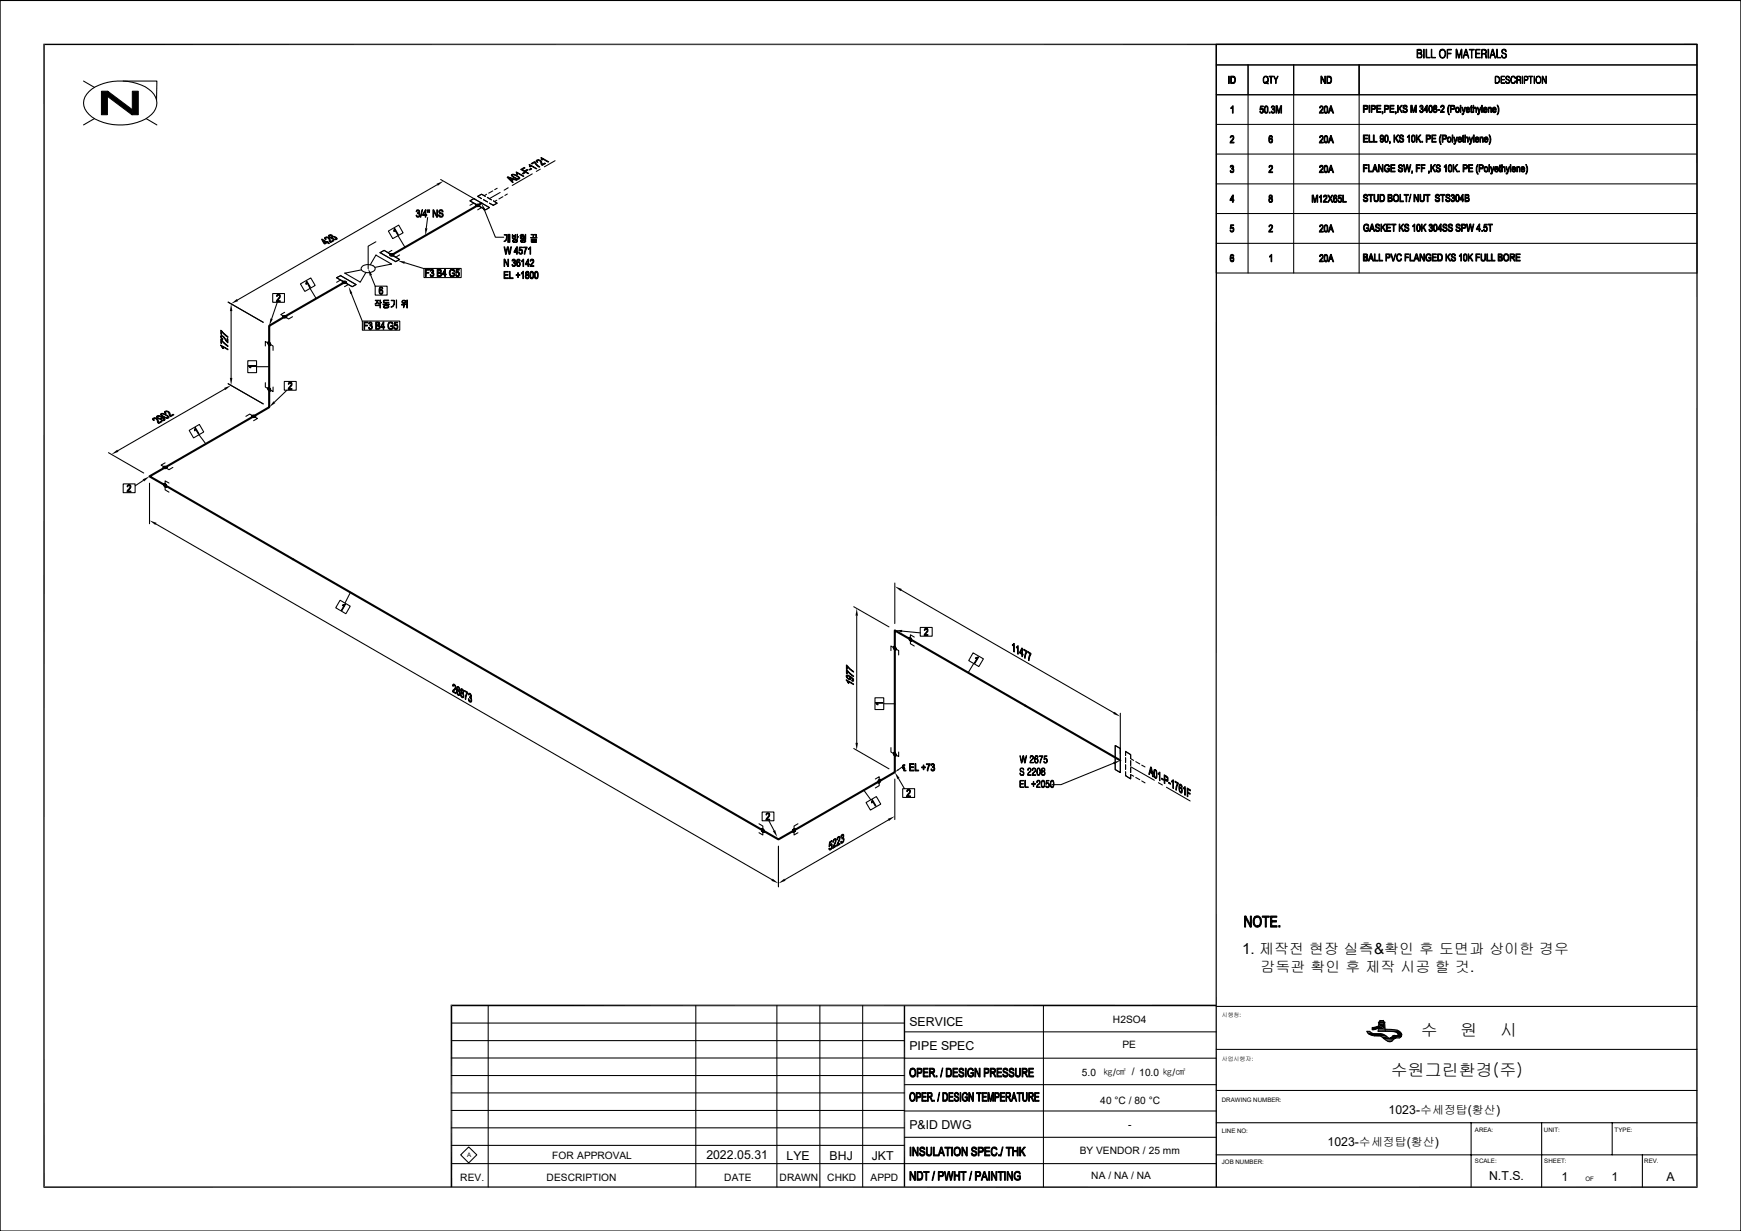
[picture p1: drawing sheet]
<svg xmlns="http://www.w3.org/2000/svg" width="420mm" height="297mm" viewBox="0 0 420 297" stroke-linecap="round" stroke-linejoin="round" font-family="sans-serif">
<defs><g id="words">
<g font-size="4.1">
<text x="342.7" y="250">수</text>
<text x="352.3" y="250">원</text>
<text x="361.9" y="250">시</text>
<text x="335.5" y="259.7">수원그린환경(주)</text>
</g>
<text font-size="3.7" x="299.6" y="230.2">1. 제작전 현장 실측&amp;확인 후 도면과 상이한 경우</text>
<text font-size="3.6" x="304.1" y="234.6">감독관 확인 후 제작 시공 할 것.</text>
<g font-size="3">
<text x="219.4" y="247.5">SERVICE</text>
<text x="219.4" y="253.3">PIPE SPEC</text>
<text x="335" y="268.8">1023-수세정탑(황산)</text>
<text x="219.4" y="272.3">P&amp;ID DWG</text>
<text x="170.4" y="279.7">2022.05.31</text>
<text x="189.7" y="279.8">LYE</text>
<text x="200.1" y="279.8">BHJ</text>
<text x="210.3" y="279.8">JKT</text>
<text x="320.3" y="276.5">1023-수세정탑(황산)</text>
<text x="359.2" y="284.8">N.T.S.</text>
<text x="376.7" y="285">1</text>
<text x="388.8" y="285">1</text>
<text x="402" y="285">A</text>
</g>
<g font-size="2.5">
<text x="268.5" y="246.8">H2SO4</text>
<text x="270.8" y="252.9">PE</text>
<text x="261" y="259.6">5.0</text>
<text x="265.4" y="266.4">40 °C / 80 °C</text>
<text x="272.2" y="272.1">-</text>
<text x="133.2" y="279.5">FOR APPROVAL</text>
<text x="260.5" y="278.5">BY VENDOR / 25 mm</text>
<text x="111" y="284.9">REV.</text>
<text x="131.9" y="284.9">DESCRIPTION</text>
<text x="174.7" y="284.9">DATE</text>
<text x="188" y="284.9">DRAWN</text>
<text x="199.6" y="284.9">CHKD</text>
<text x="210" y="284.9">APPD</text>
<text x="263.2" y="284.5">NA / NA / NA</text>
</g>
<text font-size="2.4" x="266.1" y="259.7">㎏/㎠ / 10.0 ㎏/㎠</text>
<g font-size="1.5">
<text x="294.7" y="265.8">DRAWING NUMBER:</text>
<text x="294.7" y="273.3">LINE NO:</text>
<text x="355.8" y="273">AREA:</text>
<text x="372.5" y="273">UNIT:</text>
<text x="389.5" y="273">TYPE:</text>
<text x="112.7" y="279.2">A</text>
<text x="294.7" y="280.8">JOB NUMBER:</text>
<text x="355.8" y="280.5">SCALE:</text>
<text x="372.5" y="280.5">SHEET:</text>
<text x="396.6" y="280.7">REV.</text>
<text x="382.5" y="285">OF</text>
</g>
<g font-size="1.4">
<text x="294.7" y="245.5">시행청:</text>
<text x="294.7" y="255.9">사업시행자:</text>
</g>
</g></defs>
<g fill="#000" stroke="#000" stroke-width=".24">
<path d="M296.9 26h.4l-.4 .2z" fill-rule="evenodd"/>
<path d="M296.9 40l.4-.1 .3 .2-.1 .5h-.4a.28 .28 0 0 0 .3-.3 .28 .28 0 0 0-.2-.3z" fill-rule="evenodd"/>
<path d="M296.8 32.9l.3-.2 .5 .2h-.5l-.3 .3z" fill-rule="evenodd"/>
<path d="M297.3 25.5h.2v1.8h-.2v-1.3l-.2-.1z" fill-rule="evenodd"/>
<path d="M297.2 32.9h.4l.1 .3-.7 1.1h.7v.2h-1l.8-1.2-.1-.3z" fill-rule="evenodd"/>
<path d="M303.9 26.8h.2l.1 .3h.5l-.5 .2z" fill-rule="evenodd"/>
<path d="M304.2 26.2h.5z" fill-rule="evenodd"/>
<path d="M304.3 26.3h.4l.1 .2-.1 .6h-.4h.2l.2-.4-.1-.3z" fill-rule="evenodd"/>
<path d="M304.1 25.6h.7v.2h-.6l-.1 .4 .6 .1-.8 .2z" fill-rule="evenodd"/>
<path d="M305.1 25.7h.4l-.3 .3v1l.3 .1-.4 .1-.1-.4z" fill-rule="evenodd"/>
<path d="M305.2 25.7a.62 .62 0 0 1 .7 .2 .62 .62 0 0 1 0 .7l-.1 .5a.38 .38 0 0 1-.3 .2 .38 .38 0 0 1-.4-.1l.5-.1 .1-.3v-.9z" fill-rule="evenodd"/>
<path d="M306.2 27.1h.2v.2h-.2z" fill-rule="evenodd"/>
<path d="M306.2 32.9h.4l-.3 .2-.1 .5h.2l-.1 .6 .6 .1-.2 .2-.4-.1-.2-.2z" fill-rule="evenodd"/>
<path d="M306.2 40.1l.3-.2 .4 .1-.5 .1-.1 .3h-.2z" fill-rule="evenodd"/>
<path d="M306.3 33.4l.4-.1 .2 .2-.7 .1z" fill-rule="evenodd"/>
<path d="M306.3 32.8l.4-.1 .3 .4z" fill-rule="evenodd"/>
<path d="M306.7 25.7h.4l-.3 .3h-.1z" fill-rule="evenodd"/>
<path d="M306.7 26.8h.1l.3 .3-.4 .1z" fill-rule="evenodd"/>
<path d="M306.5 33.5l.5 .1-.1 .7h-.4l.3-.3v-.3z" fill-rule="evenodd"/>
<path d="M307 26.3l.5 .1-.5 .1z" fill-rule="evenodd"/>
<path d="M306.8 25.7l.1-.1a.44 .44 0 0 1 .6 .1 .44 .44 0 0 1-.1 .6h-.4a.3 .3 0 0 0 .3-.3 .3 .3 0 0 0-.2-.3z" fill-rule="evenodd"/>
<path d="M307.1 26.5l.4-.1 .1 .6-.5 .3-.4-.1 .4-.1a.35 .35 0 0 0 .3-.3 .35 .35 0 0 0-.3-.3z" fill-rule="evenodd"/>
<path d="M307.8 25.5h.3l-.1 1.8h-.2z" fill-rule="evenodd"/>
<path d="M308.1 25.5l.4 1.5-.1 .3-.4-1.5z" fill-rule="evenodd"/>
<path d="M309.2 25.5v1.8h-.2v-1.5z" fill-rule="evenodd"/>
<path d="M308.9 25.5h.3l-.6 1.8h-.2z" fill-rule="evenodd"/>
<path d="M318.4 25.7l.5-.2 .2 .2h-.5l-.1 .4-.2-.1z" fill-rule="evenodd"/>
<path d="M318.4 32.9l.2-.2 .5 .2h-.5l-.3 .3z" fill-rule="evenodd"/>
<path d="M318.4 40l.2-.1 .5 .1-.5 .1-.1 .3h-.2z" fill-rule="evenodd"/>
<path d="M318.8 25.7h.4v.5l-.7 .9h.7v.2h-.9l.7-1.1v-.3z" fill-rule="evenodd"/>
<path d="M318.8 32.9h.4v.5l-.7 .9h.7v.2h-.9l.7-1.2v-.3z" fill-rule="evenodd"/>
<path d="M319.5 25.7h.4l-.3 .5v.8l.3 .2h-.4l-.1-.4z" fill-rule="evenodd"/>
<path d="M319.5 32.9h.4l-.3 .4v.8l.3 .2h-.4l-.1-.3z" fill-rule="evenodd"/>
<path d="M319.7 25.6a.77 .77 0 0 1 .6 1.1v.2a.37 .37 0 0 1-.3 .4 .37 .37 0 0 1-.4-.1h.3l.2-.3v-1l-.6-.2z" fill-rule="evenodd"/>
<path d="M319.6 32.8l.4-.1 .3 .4v1l-.3 .4-.4-.2 .5-.1v-1.1l-.1-.2h-.5z" fill-rule="evenodd"/>
<path d="M319.6 40l.4-.1 .3 .4v1l-.4 .4-.3-.2 .5-.1v-1.1l-.1-.2z" fill-rule="evenodd"/>
<path d="M321 25.5h.1l-.3 1.1 .6 .2h-.6l-.2 .5h-.2z" fill-rule="evenodd"/>
<path d="M321.1 25.5l.6 1.8h-.2l-.1-.5-.6-.2h.5l-.2-.8z" fill-rule="evenodd"/>
<path d="M321 32.7h.1l-.3 1 .6 .3h-.6l-.2 .5h-.2z" fill-rule="evenodd"/>
<path d="M321.1 32.7l.6 1.8h-.2l-.1-.5-.6-.3h.5l-.2-.7z" fill-rule="evenodd"/>
<path d="M321 39.9h.1l-.3 1 .6 .2h-.6l-.2 .6h-.2z" fill-rule="evenodd"/>
<path d="M321.1 39.9l.6 1.8h-.2l-.1-.6-.6-.2h.5l-.2-.8z" fill-rule="evenodd"/>
<path d="M328.9 25.4l1 .1-.8 .1v.6h.8l-.2 .2h-.6v.7h-.2z" fill-rule="evenodd"/>
<path d="M328.9 39.7h1v.2h-.8v.6h.7v.2h-.7v.8h-.2z" fill-rule="evenodd"/>
<path d="M329.4 25.6h.5l.1 .1-.1 .5h-.8h.4a.3 .3 0 0 0 .3-.3 .3 .3 0 0 0-.4-.3z" fill-rule="evenodd"/>
<path d="M328.9 32.6h1v.2h-.8v.5h.8v.2h-.8v.6h.8v.2h-1z" fill-rule="evenodd"/>
<path d="M330.2 25.4h.3v1.7h-.3z" fill-rule="evenodd"/>
<path d="M330.1 39.7h.2v1.6h.7v.2h-.9z" fill-rule="evenodd"/>
<path d="M330.2 32.6h.2v1.5h.7v.2h-.9z" fill-rule="evenodd"/>
<path d="M330.8 25.4l1 .1-.8 .1v.6h.8l-.2 .2h-.6v.7h-.2z" fill-rule="evenodd"/>
<path d="M331.3 32.6h.2v1.5h.7v.2h-.9z" fill-rule="evenodd"/>
<path d="M331.3 25.6h.5l.1 .1-.1 .5h-.8h.3a.3 .3 0 0 0 .4-.3 .3 .3 0 0 0-.4-.3z" fill-rule="evenodd"/>
<path d="M331.6 39.7h.2l-.3 1.1 .5 .2h-.6l-.1 .5h-.3z" fill-rule="evenodd"/>
<path d="M331.8 39.7l.6 1.8h-.3l-.1-.5-.5-.2h.4l-.2-.8z" fill-rule="evenodd"/>
<path d="M332.5 39.7h.2v1.8h-.2z" fill-rule="evenodd"/>
<path d="M332.7 39.7l.8 1.4v.4l-.8-1.4z" fill-rule="evenodd"/>
<path d="M333 32.7h.4l-.3 .3v.4l.3 .1h-.4z" fill-rule="evenodd"/>
<path d="M332.9 33.9l.7 .3-.4 .1z" fill-rule="evenodd"/>
<path d="M332.1 25.4h1v.2h-.8v.5h.8v.2h-.8v.6h.9v.2h-1.1z" fill-rule="evenodd"/>
<path d="M333 32.7l.5-.1 .3 .3v1l-.2 .3h-.3l.3-.3v-1z" fill-rule="evenodd"/>
<path d="M333 33.6l.7-.1a.35 .35 0 0 1-.3 .2 .35 .35 0 0 1-.4-.1z" fill-rule="evenodd"/>
<path d="M333.5 39.7h.1v1.8h-.1z" fill-rule="evenodd"/>
<path d="M333.4 26.9h.2l-.1 .6z" fill-rule="evenodd"/>
<path d="M334.1 32.7h.4l-.3 .4v.9l.3 .2h-.4l-.1-.3z" fill-rule="evenodd"/>
<path d="M334 25.4l.9 .1-.8 .1v.6h.8l-.1 .2h-.7v.7h-.1z" fill-rule="evenodd"/>
<path d="M334.2 32.6h.5l.2 .4v.9l-.3 .4-.5-.1 .6-.2v-1.1z" fill-rule="evenodd"/>
<path d="M334.2 39.8l.6-.1 .3 .2h-.7l-.3 .3v.8l.5 .3h-.5l-.1-.2-.1-.8z" fill-rule="evenodd"/>
<path d="M334.5 25.6l.5 .1-.1 .5h-.8h.4a.3 .3 0 0 0 .4-.3 .3 .3 0 0 0-.4-.3z" fill-rule="evenodd"/>
<path d="M334.6 39.9h.5l.1 .3-.2 .1z" fill-rule="evenodd"/>
<path d="M335.2 34.1h.2l-.2 .6z" fill-rule="evenodd"/>
<path d="M335.3 25.4h1v.2h-.9v.5h.9v.2h-.9v.6h.9v.2h-1z" fill-rule="evenodd"/>
<path d="M336.3 32.6h.1v1.7h-.1z" fill-rule="evenodd"/>
<path d="M335.5 39.7h1v.2h-.8v.6h.8v.2h-.8v.6h.9v.2h-1.1z" fill-rule="evenodd"/>
<path d="M336.8 33.3l.6 1h-.2l-.5-.9z" fill-rule="evenodd"/>
<path d="M336.6 26.9h.2l-.1 .6z" fill-rule="evenodd"/>
<path d="M337.1 25.4h.2v1.7h-.2z" fill-rule="evenodd"/>
<path d="M337.1 32.6h.3l-1 1.1v-.3z" fill-rule="evenodd"/>
<path d="M337.7 26.1l.6 1h-.2l-.5-.9z" fill-rule="evenodd"/>
<path d="M337.5 33.7l.6 .5h-.4z" fill-rule="evenodd"/>
<path d="M337.4 39.9l.6-.2 .3 .2h-.4a.29 .29 0 0 0-.4 .4 .29 .29 0 0 0 .4 .2l.5 .2-.1 .6-.3 .2-.6-.2h.6a.4 .4 0 0 0 .1-.5 .4 .4 0 0 0-.4-.2l-.3-.3z" fill-rule="evenodd"/>
<path d="M337.7 32.6l.5-.1 .3 .2h-.4a.32 .32 0 0 0-.4 .4 .32 .32 0 0 0 .5 .2l.4 .2-.1 .7-.2 .1-.6-.1 .5-.1a.36 .36 0 0 0 .2-.5 .36 .36 0 0 0-.5-.2l-.3-.3z" fill-rule="evenodd"/>
<path d="M338 25.4h.3l-1 1.1v-.3z" fill-rule="evenodd"/>
<path d="M337.9 39.9h.4l.1 .3-.2 .1z" fill-rule="evenodd"/>
<path d="M338.1 32.7h.4l.1 .4z" fill-rule="evenodd"/>
<path d="M338.4 26.6l.6 .4h-.5z" fill-rule="evenodd"/>
<path d="M338.5 39.7h.3l.1 1.8z" fill-rule="evenodd"/>
<path d="M338.6 25.5l.5-.1 .3 .2h-.4a.3 .3 0 0 0-.4 .3 .3 .3 0 0 0 .5 .2l.4 .4-.1 .5-.6 .2-.3-.2h.5a.36 .36 0 0 0 .3-.5 .36 .36 0 0 0-.5-.2l-.3-.3z" fill-rule="evenodd"/>
<path d="M339 25.6h.4l.1 .3h-.2z" fill-rule="evenodd"/>
<path d="M339.3 39.7h.3l-.5 1.8h-.2z" fill-rule="evenodd"/>
<path d="M339.6 39.7l.2 1.8-.4-1.5z" fill-rule="evenodd"/>
<path d="M339.5 33l.4-.1-.3 .3z" fill-rule="evenodd"/>
<path d="M339.9 32.6h.1v1.7h-.1v-1.4h-.3z" fill-rule="evenodd"/>
<path d="M340.2 39.7h.2l-.4 1.8h-.2z" fill-rule="evenodd"/>
<path d="M340.3 25.4h.3l-.1 1.7h-.2z" fill-rule="evenodd"/>
<path d="M340.6 25.4l.4 1.4-.1 .3-.4-1.4z" fill-rule="evenodd"/>
<path d="M340.6 32.7h.4l-.3 .4v.9l.3 .2h-.4l-.1-.3z" fill-rule="evenodd"/>
<path d="M340.7 32.6h.3l.4 .4v.9l-.3 .4-.5-.1 .6-.2v-1.1z" fill-rule="evenodd"/>
<path d="M341.7 25.4v1.7h-.2v-1.4z" fill-rule="evenodd"/>
<path d="M341.4 25.4h.3l-.6 1.7h-.2z" fill-rule="evenodd"/>
<path d="M341.6 32.6h.2v1.7h-.2z" fill-rule="evenodd"/>
<path d="M342.2 33.3l.6 1h-.2l-.5-.9z" fill-rule="evenodd"/>
<path d="M342.4 26.7l.5 .3h-.3z" fill-rule="evenodd"/>
<path d="M342.5 25.6h.4l-.3 .3-.1-.1z" fill-rule="evenodd"/>
<path d="M341.6 39.7h1v.2h-.8v.6h.7v.2h-.7v.8h-.2z" fill-rule="evenodd"/>
<path d="M342.5 32.6h.3l-1 1.1v-.3z" fill-rule="evenodd"/>
<path d="M342.8 26.1l.4 .2h-.4z" fill-rule="evenodd"/>
<path d="M342.6 25.5l.5-.1 .2 .3-.1 .5-.3-.1a.28 .28 0 0 0 .2-.2 .28 .28 0 0 0-.2-.3z" fill-rule="evenodd"/>
<path d="M343 34.1h.2v.2h-.2z" fill-rule="evenodd"/>
<path d="M342.9 26.3h.4l.1 .5-.2 .3-.4 .1-.2-.2h.4l.2-.2-.1-.4z" fill-rule="evenodd"/>
<path d="M342.9 39.7h.9v.2h-.8v.6h.7v.2h-.7v.8h-.1z" fill-rule="evenodd"/>
<path d="M344.1 25.4h.2l-.6 1.1h.8l-.2 .6h-.2v-.4h-.6z" fill-rule="evenodd"/>
<path d="M344.3 25.4v1.1h-.6h.4v-.8z" fill-rule="evenodd"/>
<path d="M344 32.6h.8l.3 .2h-.8v.6h.8l-.8 .2v.7h-.3z" fill-rule="evenodd"/>
<path d="M344.8 25.6h.3l-.2 .1-.1 .5 .1 .6 .2 .2h-.3l-.1-.2z" fill-rule="evenodd"/>
<path d="M344.6 32.8h.5v.2v.4h-.8h.3a.32 .32 0 0 0 .3-.3 .32 .32 0 0 0-.3-.3z" fill-rule="evenodd"/>
<path d="M344.9 25.4h.5l.2 .6-.1 .8-.3 .4-.4-.2 .5-.1 .1-.9-.1-.4h-.5z" fill-rule="evenodd"/>
<path d="M345.1 39.7h.2v1.8h-.2z" fill-rule="evenodd"/>
<path d="M345.9 25.4l.6 .1-.3 .1a.28 .28 0 0 0-.2 .2 .28 .28 0 0 0 .2 .3h.3v.2h-.4a.38 .38 0 0 0-.2 .4 .38 .38 0 0 0 .3 .3h-.4v-.5a.29 .29 0 0 0 .2-.3 .29 .29 0 0 0-.2-.3z" fill-rule="evenodd"/>
<path d="M346 39.7h.3l-1 1.2v-.3z" fill-rule="evenodd"/>
<path d="M345.4 32.6h1v.2h-.8v.5h.7v.2h-.7v.6h.9v.2h-1.1z" fill-rule="evenodd"/>
<path d="M346.2 26.3h.3l.2 .2v.3l-.3 .4-.5-.2h.4l.2-.2v-.4z" fill-rule="evenodd"/>
<path d="M346.2 25.6l.3-.1 .1 .2-.1 .4h-.3a.28 .28 0 0 0 .3-.3 .28 .28 0 0 0-.3-.2z" fill-rule="evenodd"/>
<path d="M346.8 26.4h.5v.2h-.5z" fill-rule="evenodd"/>
<path d="M346.6 39.8l.5-.1 .3 .2h-.4a.29 .29 0 0 0-.4 .4 .29 .29 0 0 0 .4 .2l.5 .2v.6l-.4 .2-.6-.2h.6a.4 .4 0 0 0 .1-.5 .4 .4 0 0 0-.4-.2l-.3-.3z" fill-rule="evenodd"/>
<path d="M347 39.9h.4l.1 .3-.2 .1z" fill-rule="evenodd"/>
<path d="M347.5 32.6l.2-.1-.3 .6v.9l.3 .8h-.2l-.3-.8 .1-.9z" fill-rule="evenodd"/>
<path d="M347.6 25.6l.3-.2 .4 .2h-.4l-.4 .3z" fill-rule="evenodd"/>
<path d="M348 25.6h.4v.5l-.7 .8h.7v.2h-.9l.7-1.1-.1-.4z" fill-rule="evenodd"/>
<path d="M347.9 32.6h.8l.2 .2h-.8v.6h.8l-.8 .2v.7h-.2z" fill-rule="evenodd"/>
<path d="M348.4 32.8h.5l.1 .2-.1 .4h-.8h.4a.32 .32 0 0 0 .3-.3 .32 .32 0 0 0-.4-.3z" fill-rule="evenodd"/>
<path d="M348.8 39.7h.1v1.8h-.2v-1.4h-.2z" fill-rule="evenodd"/>
<path d="M349.2 33.2h.4l-.3 .4 .1 .4 .2 .2-.4-.2z" fill-rule="evenodd"/>
<path d="M349.5 39.9h.3l-.3 .3v.9l.3 .3h-.3l-.1-.3z" fill-rule="evenodd"/>
<path d="M349.2 33.2l.6-.2 .3 .3v.7l-.3 .3-.6-.1 .6-.2 .1-.6-.2-.2z" fill-rule="evenodd"/>
<path d="M349.5 25.4h.2l-.3 .7v.8l.3 .8-.2-.1-.3-.7v-.8z" fill-rule="evenodd"/>
<path d="M349.6 39.8h.4l.3 .5-.1 .9-.3 .3-.4-.1 .5-.2 .1-.9-.2-.4z" fill-rule="evenodd"/>
<path d="M350.3 32.6h.2v1.7h-.2z" fill-rule="evenodd"/>
<path d="M349.9 25.4h.7l.3 .2h-.8v.6h.8l-.2 .2h-.6v.7h-.2z" fill-rule="evenodd"/>
<path d="M350.7 34.6l.4 .1-.3 .1z" fill-rule="evenodd"/>
<path d="M350.5 39.7h.2v1.8h-.2z" fill-rule="evenodd"/>
<path d="M350.6 33.1h.2l.3 .8-.1 .4z" fill-rule="evenodd"/>
<path d="M350.4 25.6l.5 .1v.5h-.8h.3a.3 .3 0 0 0 .4-.3 .3 .3 0 0 0-.4-.3z" fill-rule="evenodd"/>
<path d="M351.2 26h.4l-.3 .3v.5l.3 .2-.4-.1z" fill-rule="evenodd"/>
<path d="M351.3 26l.5-.1 .2 .3v.6l-.3 .4-.5-.2h.5l.2-.8z" fill-rule="evenodd"/>
<path d="M351.4 33.1h.2l-.5 1.5h-.3z" fill-rule="evenodd"/>
<path d="M351.4 39.7h.3l-1 1.2v-.3z" fill-rule="evenodd"/>
<path d="M351.8 33.2h.3l-.3 .4h.8v.1h-.8l.1 .4 .3 .1-.5-.2z" fill-rule="evenodd"/>
<path d="M351.8 33.1h.6l.2 .5h-.8h.6l-.1-.4z" fill-rule="evenodd"/>
<path d="M352.3 25.4h.1v1.7h-.1z" fill-rule="evenodd"/>
<path d="M351.8 34.2l.8-.2-.3 .3z" fill-rule="evenodd"/>
<path d="M352.7 27.4l.4 .1-.3 .2z" fill-rule="evenodd"/>
<path d="M352.6 25.9h.2l.3 1-.1 .2z" fill-rule="evenodd"/>
<path d="M352.8 32.7l.2-.1v.5h.2l-.2 .1 .1 .9h-.3v-.9h-.1z" fill-rule="evenodd"/>
<path d="M352.8 34.1h.4v.2h-.2z" fill-rule="evenodd"/>
<path d="M352.9 39.7l.9 .1 .1 .1h-.8v.7h.8l-.8 .2v.7h-.2z" fill-rule="evenodd"/>
<path d="M353.4 32.6h.1v.6h.3l-.2 .2-.1 .9h-.1z" fill-rule="evenodd"/>
<path d="M353.4 25.9h.2l-.5 1.4-.3 .2 .2-.2z" fill-rule="evenodd"/>
<path d="M353.7 26.1l.4-.1-.3 .4h.8v.2h-.8l.3 .4h-.3z" fill-rule="evenodd"/>
<path d="M353.6 33.1a.38 .38 0 0 1 .4 0 .38 .38 0 0 1 .2 .4v.8h-.2v-1z" fill-rule="evenodd"/>
<path d="M353.5 39.9h.4l.1 .3-.1 .4h-.8h.4a.32 .32 0 0 0 .3-.4 .32 .32 0 0 0-.3-.3z" fill-rule="evenodd"/>
<path d="M353.8 26l.5-.1 .3 .5h-.8h.6l-.1-.3z" fill-rule="evenodd"/>
<path d="M353.8 27h.4l.4-.2-.4 .4z" fill-rule="evenodd"/>
<path d="M354.5 34.6h.3l-.2 .2z" fill-rule="evenodd"/>
<path d="M354.4 33.1h.1l.3 .9v.3z" fill-rule="evenodd"/>
<path d="M354.8 25.6l.2-.2v.5h.2l-.2 .1 .1 1h-.3v-1h-.1z" fill-rule="evenodd"/>
<path d="M354.8 27h.4v.1l-.2 .1z" fill-rule="evenodd"/>
<path d="M354.2 39.7h1.1v.2h-.8v.6h.7v.2h-.7v.6h.8v.2h-1.1z" fill-rule="evenodd"/>
<path d="M355.1 33.1h.2l-.5 1.5h-.3z" fill-rule="evenodd"/>
<path d="M355.4 32.6h.2v1.7h-.2z" fill-rule="evenodd"/>
<path d="M355.3 25.4h.2v.6h.3l-.3 .3v.8h-.2z" fill-rule="evenodd"/>
<path d="M355.6 25.9a.37 .37 0 0 1 .5 0 .37 .37 0 0 1 .1 .4v.8h-.2v-.9l-.5-.2z" fill-rule="evenodd"/>
<path d="M355.9 33.2h.4l-.3 .4h.8v.1h-.8l.1 .3 .2 .2h-.4v-.2z" fill-rule="evenodd"/>
<path d="M356 33.1h.5l.3 .5h-.8h.6l-.1-.4z" fill-rule="evenodd"/>
<path d="M356.4 27.4l.4 .1-.3 .2z" fill-rule="evenodd"/>
<path d="M356.4 25.9h.1l.3 .8-.1 .4z" fill-rule="evenodd"/>
<path d="M356 34.2l.8-.2-.3 .3z" fill-rule="evenodd"/>
<path d="M356.4 39.8l.2-.1-.3 .8v.7l.3 .8h-.2l-.3-.8v-.7z" fill-rule="evenodd"/>
<path d="M357.2 33.2h.2z" fill-rule="evenodd"/>
<path d="M357 33.1l.3 .1-.1 .2v.9h-.2z" fill-rule="evenodd"/>
<path d="M357.1 25.9h.2l-.5 1.5-.3 .1z" fill-rule="evenodd"/>
<path d="M356.8 39.7h.6l.4 .2h-.8v.7h.8l-.3 .2h-.5v.7h-.2z" fill-rule="evenodd"/>
<path d="M357.4 25.4h.2v1.7h-.2z" fill-rule="evenodd"/>
<path d="M357.2 33.1h.1a.38 .38 0 0 1 .4 0 .38 .38 0 0 1 .1 .4v.8h-.2v-1z" fill-rule="evenodd"/>
<path d="M357.3 39.9l.5 .1v.6h-.8h.3a.32 .32 0 0 0 .4-.4 .32 .32 0 0 0-.4-.3z" fill-rule="evenodd"/>
<path d="M357.9 26.1l.4-.1-.2 .1-.1 .3h.7l.1 .2h-.8l.3 .4h-.4z" fill-rule="evenodd"/>
<path d="M358.1 33.2h.4l-.2 .1-.1 .3h.8v.1h-.8l.1 .3 .2 .2h-.4v-.2z" fill-rule="evenodd"/>
<path d="M357.9 26l.5-.2 .3 .3v.3h-.7h.6v-.2l-.2-.2z" fill-rule="evenodd"/>
<path d="M358.2 33.1h.5l.3 .5h-.8h.6v-.2l-.2-.2z" fill-rule="evenodd"/>
<path d="M357.9 27h.5l.3-.2-.3 .4z" fill-rule="evenodd"/>
<path d="M358.2 34.2l.8-.2-.3 .3z" fill-rule="evenodd"/>
<path d="M359 25.9l.3 .2-.1 1h-.2z" fill-rule="evenodd"/>
<path d="M359.2 26h.2z" fill-rule="evenodd"/>
<path d="M359.2 32.5l.3 .4 .2 .7-.4 1.2h-.1l.3-.7v-.8z" fill-rule="evenodd"/>
<path d="M359.2 25.9h.1a.39 .39 0 0 1 .4 .1 .39 .39 0 0 1 .1 .4v.7h-.2v-.9z" fill-rule="evenodd"/>
<path d="M360.1 26.1l.4-.1-.2 .1-.1 .3h.7v.2h-.7l.3 .4-.5-.1z" fill-rule="evenodd"/>
<path d="M360.3 25.9h.4l.2 .5h-.7h.6l-.2-.4h-.5z" fill-rule="evenodd"/>
<path d="M360.1 27h.5l.3-.2-.3 .4z" fill-rule="evenodd"/>
<path d="M361.1 25.4h.2l.3 .8v.9l-.3 .6h-.2l.3-1.5z" fill-rule="evenodd"/>
<path d="M361.7 39.9l.2-.1v.4h.2l-.2 .2 .1 .9h-.3v-.9h-.1z" fill-rule="evenodd"/>
<path d="M362.2 39.7h.2v.6l.3 .1-.3 .2v.9h-.2z" fill-rule="evenodd"/>
<path d="M368 39.7l.2 .1 .3 .7v.9l-.3 .6h-.2l.3-.8v-.6z" fill-rule="evenodd"/>
<path d="M296.8 40h.4l-.4 .3z" fill-rule="evenodd"/>
<path d="M296.8 41.2l.1-.1 .3 .4h-.4z" fill-rule="evenodd"/>
<path d="M296.7 55.5h.2l.2 .3 .4 .1-.4 .1z" fill-rule="evenodd"/>
<path d="M297.1 40.6l.5 .2h-.5z" fill-rule="evenodd"/>
<path d="M297 54.9h.5z" fill-rule="evenodd"/>
<path d="M297.3 47.1h.2l-.6 1.1h.8l-.2 .6h-.2v-.4h-.6z" fill-rule="evenodd"/>
<path d="M297.5 47.1v1.1h-.6h.4v-.8z" fill-rule="evenodd"/>
<path d="M297.2 40.8h.4v.5l-.2 .3-.4 .1-.2-.2h.5l.2-.2-.1-.4z" fill-rule="evenodd"/>
<path d="M297.2 55l.4-.1v.2l-.1 .7h-.3l.3-.2-.1-.5z" fill-rule="evenodd"/>
<path d="M296.9 54.2h.7v.2h-.5l-.1 .5h.6l-.8 .3z" fill-rule="evenodd"/>
<path d="M306.2 47.2l.2-.2 .4 .2h-.3a.28 .28 0 0 0-.2 .3 .28 .28 0 0 0 .2 .3h.3l.1 .2h-.5l-.2 .2 .1 .3 .2 .2-.3-.1-.1-.5a.29 .29 0 0 0 .2-.2 .29 .29 0 0 0-.2-.3z" fill-rule="evenodd"/>
<path d="M306.2 54.4l.2-.2 .5 .2h-.4l-.2 .3h-.2z" fill-rule="evenodd"/>
<path d="M306.5 47.2h.4l-.1 .6h-.3l.2-.2z" fill-rule="evenodd"/>
<path d="M306.5 48h.4l.1 .4-.3 .4-.2 .1-.3-.2 .5-.1 .1-.3z" fill-rule="evenodd"/>
<path d="M306.5 40h.4l.1 .5-.7 .9h.7v.3h-.9v-.3l.6-.7a.36 .36 0 0 0 .1-.4 .36 .36 0 0 0-.3-.3z" fill-rule="evenodd"/>
<path d="M306.5 54.4h.4l.1 .4-.7 1h.7v.2h-.9v-.3l.6-.7a.33 .33 0 0 0 .1-.4 .33 .33 0 0 0-.3-.2z" fill-rule="evenodd"/>
<path d="M316.5 47.1h.3l-.1 1.7h-.2z" fill-rule="evenodd"/>
<path d="M316.8 47.1l.4 1.5-.1 .2-.4-1.5z" fill-rule="evenodd"/>
<path d="M317.6 47.1h.3l-.6 1.7h-.2z" fill-rule="evenodd"/>
<path d="M317.9 47.1v1.7h-.2v-1.5z" fill-rule="evenodd"/>
<path d="M318.3 47.5h.3l-.3 .2z" fill-rule="evenodd"/>
<path d="M318.7 47l.1 1.8h-.2v-1.3l-.3-.1z" fill-rule="evenodd"/>
<path d="M318.4 54.4l.2-.2 .5 .2h-.4l-.4 .3z" fill-rule="evenodd"/>
<path d="M318.8 40l.4 .1v.5l-.7 .8h.7v.3h-.9l.6-1.1a.35 .35 0 0 0-.1-.6z" fill-rule="evenodd"/>
<path d="M318.8 54.4h.4v.5l-.7 .9h.7v.2h-.9l.7-1.2v-.3z" fill-rule="evenodd"/>
<path d="M319.5 40h.4l-.3 .5v.8l.3 .2h-.3l-.2-.4z" fill-rule="evenodd"/>
<path d="M319.5 54.4h.4l-.3 .4v.8l.3 .2-.3 .1-.2-.4z" fill-rule="evenodd"/>
<path d="M319.4 47.2l.3-.2 .3 .2-.5 .1-.1 .3-.2-.1z" fill-rule="evenodd"/>
<path d="M319.6 54.4l.4-.2 .3 .5v.9l-.3 .4-.4-.1 .5-.2v-1.2z" fill-rule="evenodd"/>
<path d="M319.7 47.2h.4v.6l-.7 .8h.7v.2h-.9l.8-1.1-.1-.4z" fill-rule="evenodd"/>
<path d="M320.3 47.1h.2l1.1 1.7h-.3z" fill-rule="evenodd"/>
<path d="M320.8 47.9v.3l-.3 .6h-.2z" fill-rule="evenodd"/>
<path d="M321 54.2h.1l-.3 1.1 .6 .2h-.6l-.2 .5h-.2z" fill-rule="evenodd"/>
<path d="M321.1 54.2l.6 1.8h-.2l-.1-.5-.6-.2h.5l-.2-.8z" fill-rule="evenodd"/>
<path d="M321.3 47.1h.2l-.5 .8-.1-.2z" fill-rule="evenodd"/>
<path d="M321.8 47.2h.2a.4 .4 0 0 0 0 .7l-.1 .6 .1 .2h.5l-.3 .2-.3-.1-.3-.4z" fill-rule="evenodd"/>
<path d="M321.9 47.8l.3-.1 .3 .1-.7 .1z" fill-rule="evenodd"/>
<path d="M321.9 47.2l.5-.1 .1 .4z" fill-rule="evenodd"/>
<path d="M322.1 47.9l.4-.1v.2v.7h-.4l.3-.4z" fill-rule="evenodd"/>
<path d="M322.7 48.3l.3 .3 .6 .1-.3 .1a.46 .46 0 0 1-.6-.5z" fill-rule="evenodd"/>
<path d="M323 47.8h.5z" fill-rule="evenodd"/>
<path d="M323.2 47.8l.4 .1v.8h-.4l.3-.5z" fill-rule="evenodd"/>
<path d="M322.9 47.1h.7v.2h-.6v.5h.6l-.8 .2z" fill-rule="evenodd"/>
<path d="M323.9 47.1h.2v1.5h.7v.2h-.9z" fill-rule="evenodd"/>
<path d="M328.8 48.1l.6 .4h-.4z" fill-rule="evenodd"/>
<path d="M329 47l.3-.1 .5 .1-.4 .1a.28 .28 0 0 0-.3 .3 .28 .28 0 0 0 .4 .2l.4 .2 .1 .3-.3 .5-.5 .1-.2-.2h.5a.3 .3 0 0 0 .3-.4 .3 .3 0 0 0-.4-.2l-.5-.4z" fill-rule="evenodd"/>
<path d="M329.2 54.1l.4-.1 .5 .2h-.6l-.4 .4v.7l.5 .4h-.5l-.2-.4v-.7z" fill-rule="evenodd"/>
<path d="M329.4 47.1h.4l.1 .3z" fill-rule="evenodd"/>
<path d="M329.6 54.2h.5l.1 .4h-.2z" fill-rule="evenodd"/>
<path d="M329.6 54.9h.6v.7l-.5 .3-.6-.2 .9-.2v-.3h-.4z" fill-rule="evenodd"/>
<path d="M330.9 54.1h.2l-.3 1 .5 .2h-.6l-.2 .5h-.2z" fill-rule="evenodd"/>
<path d="M331.1 54.1l.5 1.7h-.2l-.1-.5-.5-.2h.4l-.2-.8z" fill-rule="evenodd"/>
<path d="M330.1 46.9h1.2v.2h-.5v1.6h-.2v-1.6h-.5z" fill-rule="evenodd"/>
<path d="M331.4 46.9h.2l.1 1.4 .3 .2-.5-.2z" fill-rule="evenodd"/>
<path d="M331.8 55.3l.1-.1 .1 .3 .4 .2h-.5z" fill-rule="evenodd"/>
<path d="M331.9 54.2l.5-.2 .3 .2h-.4a.32 .32 0 0 0-.3 .4 .32 .32 0 0 0 .4 .2l.5 .4-.2 .5-.4 .2-.4-.2h.5a.36 .36 0 0 0 .2-.5 .36 .36 0 0 0-.5-.2l-.3-.3z" fill-rule="evenodd"/>
<path d="M332.4 46.9h.2l-.1 1.4-.2 .3-.5 .1-.2-.2 .7-.2z" fill-rule="evenodd"/>
<path d="M332.3 54.2h.4l.1 .4z" fill-rule="evenodd"/>
<path d="M333.1 54.1h.2v1.7h-.2z" fill-rule="evenodd"/>
<path d="M332.9 46.9h.7l.2 .2h-.8v1.4h.8l-.2 .1-.7 .1z" fill-rule="evenodd"/>
<path d="M333.7 54.8l.6 1h-.2l-.6-.9z" fill-rule="evenodd"/>
<path d="M333.3 47.1h.5l.2 .2 .1 .6-.3 .6h-.8l.7-.1 .1-.4v-.7z" fill-rule="evenodd"/>
<path d="M334 54.1h.3l-1 1.1v-.3z" fill-rule="evenodd"/>
<path d="M334.6 40.6h.6v.7l-.5 .2-.6-.2 .9-.2v-.3h-.4z" fill-rule="evenodd"/>
<path d="M334.8 46.9h.8l.2 .2h-.8v.5l.8 .2h-.8v.7h.8l-.2 .1-.8 .1z" fill-rule="evenodd"/>
<path d="M334.4 54.1h1v.2h-.8v.5h.8v.2h-.8v.6h.9v.2h-1.1z" fill-rule="evenodd"/>
<path d="M335.4 47.8h.4l.1 .2-.1 .5h-.8h.4a.32 .32 0 0 0 .3-.4 .32 .32 0 0 0-.3-.3z" fill-rule="evenodd"/>
<path d="M335.3 47.1l.5 .1-.1 .5-.7-.1h.3a.26 .26 0 0 0 .4-.2 .26 .26 0 0 0-.4-.3z" fill-rule="evenodd"/>
<path d="M336.3 47l.5 .1-.4 .2-.1 .8 .3 .4h.6l-.1 .1h-.6l-.3-.3-.1-.6z" fill-rule="evenodd"/>
<path d="M336.3 47l.6-.1 .4 .3 .1 .9-.2 .4h-.4l.4-.2v-1l-.3-.2z" fill-rule="evenodd"/>
<path d="M335.7 54.1h1.1v.2h-.5v1.5h-.2v-1.5h-.4z" fill-rule="evenodd"/>
<path d="M337.3 40.9h.2v.2l.4 .2h-.5z" fill-rule="evenodd"/>
<path d="M337.5 54.1h.2v1.7h-.2z" fill-rule="evenodd"/>
<path d="M337.7 46.9h.2v1.6h.7v.2h-.9z" fill-rule="evenodd"/>
<path d="M338.1 54.8l.6 1h-.3l-.5-.9z" fill-rule="evenodd"/>
<path d="M338.4 54.1h.3l-1 1.1v-.3z" fill-rule="evenodd"/>
<path d="M338.8 55.3l.2-.1v.3l.3 .2h-.4z" fill-rule="evenodd"/>
<path d="M338.9 54.2l.5-.2 .4 .2h-.5a.32 .32 0 0 0-.3 .4 .32 .32 0 0 0 .5 .2l.4 .3v.4l-.5 .4-.5-.2h.4a.36 .36 0 0 0 .4-.5 .36 .36 0 0 0-.5-.2l-.4-.3z" fill-rule="evenodd"/>
<path d="M339.3 54.2h.5l.1 .4z" fill-rule="evenodd"/>
<path d="M338.7 46.9h1.1v.2h-.5v1.6h-.1v-1.6h-.5z" fill-rule="evenodd"/>
<path d="M340.3 46.9h.1l-.4 1.8h-.1z" fill-rule="evenodd"/>
<path d="M340.6 41.2h.1v.6z" fill-rule="evenodd"/>
<path d="M340.8 54.5l.3-.1-.3 .3z" fill-rule="evenodd"/>
<path d="M341.1 46.9h.2v1.8h-.2z" fill-rule="evenodd"/>
<path d="M341.3 46.9l.7 1.4v.4l-.7-1.4z" fill-rule="evenodd"/>
<path d="M341.2 54.1h.1v1.7h-.2v-1.4h-.2z" fill-rule="evenodd"/>
<path d="M341.8 54.3l.4-.1-.3 .3v.9l.3 .3h-.3l-.2-.6z" fill-rule="evenodd"/>
<path d="M341.9 54.2l.5-.1 .2 .5v.9l-.4 .4-.3-.2 .5-.2 .1-.8-.2-.4z" fill-rule="evenodd"/>
<path d="M342 46.9h.2v1.8h-.2z" fill-rule="evenodd"/>
<path d="M342.5 46.9h.2v1.4l.4 .2-.5-.2z" fill-rule="evenodd"/>
<path d="M342.9 54.1h.2v1.7h-.2z" fill-rule="evenodd"/>
<path d="M343.5 54.8l.5 1h-.2l-.5-.9z" fill-rule="evenodd"/>
<path d="M343.5 46.9h.1v1.4l-.2 .3-.5 .1-.3-.2h.6l.3-.3z" fill-rule="evenodd"/>
<path d="M343.8 54.1h.2l-.9 1.1v-.3z" fill-rule="evenodd"/>
<path d="M344.6 41.2h.2l-.1 .6z" fill-rule="evenodd"/>
<path d="M344.8 54.3l.3-.1-.2 .4-.2-.1z" fill-rule="evenodd"/>
<path d="M344.7 55.4l.2-.1 .2 .4h-.3z" fill-rule="evenodd"/>
<path d="M343.8 46.9h1.2v.2h-.5v1.6h-.2v-1.6h-.5z" fill-rule="evenodd"/>
<path d="M345.1 54.8l.4 .1-.5 .1z" fill-rule="evenodd"/>
<path d="M344.8 54.2l.5-.1 .2 .1v.6h-.4a.31 .31 0 0 0 .3-.3 .31 .31 0 0 0-.3-.3z" fill-rule="evenodd"/>
<path d="M345.1 55l.4-.1 .1 .2-.2 .7-.3 .1-.3-.2h.4a.35 .35 0 0 0 .2-.4 .35 .35 0 0 0-.3-.3z" fill-rule="evenodd"/>
<path d="M345.7 40.4l.6 1.1h-.2l-.5-.9z" fill-rule="evenodd"/>
<path d="M345.9 54.2h.3l-.2 .3v.9l.2 .3h-.3l-.1-.5z" fill-rule="evenodd"/>
<path d="M345.9 54.2l.5-.1 .2 .1 .1 1.2a.4 .4 0 0 1-.3 .4 .4 .4 0 0 1-.5-.1h.5l.1-.4v-.9z" fill-rule="evenodd"/>
<path d="M346.2 48.1l.6 .4h-.5z" fill-rule="evenodd"/>
<path d="M346.4 40.9h.2l.2 .4h.2h-.5z" fill-rule="evenodd"/>
<path d="M346.4 47l.5-.1 .3 .2h-.4a.33 .33 0 0 0-.3 .4 .33 .33 0 0 0 .5 .2l.3 .2v.4l-.3 .4-.7-.2h.5a.34 .34 0 0 0 .3-.5 .34 .34 0 0 0-.5-.2h-.1a.47 .47 0 0 1-.1-.8z" fill-rule="evenodd"/>
<path d="M346.8 47.1h.4l.1 .3z" fill-rule="evenodd"/>
<path d="M347.6 54.1v1.1h-.6h.4v-.8z" fill-rule="evenodd"/>
<path d="M347.5 54.1h.1l-.6 1.1h.8l-.2 .6h-.2v-.4h-.6z" fill-rule="evenodd"/>
<path d="M348 55.3l.2-.1v.3l.4 .2h-.5z" fill-rule="evenodd"/>
<path d="M348.4 40.1h.3l-.3 .3z" fill-rule="evenodd"/>
<path d="M348.1 54.2l.5-.2 .4 .2h-.4a.32 .32 0 0 0-.4 .4 .32 .32 0 0 0 .5 .2l.4 .3v.4l-.4 .4-.6-.2h.5a.36 .36 0 0 0 .3-.5 .36 .36 0 0 0-.5-.2l-.3-.3z" fill-rule="evenodd"/>
<path d="M347.5 46.9h1.1v.2h-.5v1.6h-.2v-1.6h-.4z" fill-rule="evenodd"/>
<path d="M348.7 48.1l.6 .4h-.5z" fill-rule="evenodd"/>
<path d="M348.6 54.2h.4l.1 .4z" fill-rule="evenodd"/>
<path d="M348.9 47l.5-.1 .3 .2h-.4a.32 .32 0 0 0-.3 .4 .32 .32 0 0 0 .4 .2l.3 .1 .1 .5-.3 .4-.7-.2h.5a.36 .36 0 0 0 .3-.5 .36 .36 0 0 0-.5-.2l-.3-.3z" fill-rule="evenodd"/>
<path d="M349.3 55.3l.2-.1 .1 .3 .3 .2h-.5z" fill-rule="evenodd"/>
<path d="M349.3 47.1h.4l.1 .3z" fill-rule="evenodd"/>
<path d="M349.5 54.2l.4-.2 .4 .2h-.4a.32 .32 0 0 0-.3 .4 .32 .32 0 0 0 .4 .2l.4 .4-.1 .5-.5 .2-.4-.2h.6a.36 .36 0 0 0 .2-.5 .36 .36 0 0 0-.5-.2l-.3-.3z" fill-rule="evenodd"/>
<path d="M350 48.2h.2l.3 .3h-.4z" fill-rule="evenodd"/>
<path d="M350.2 47l.3 .1-.3 .3-.1-.1z" fill-rule="evenodd"/>
<path d="M349.9 54.2h.4l.1 .4z" fill-rule="evenodd"/>
<path d="M350.4 47.6l.4 .2h-.4z" fill-rule="evenodd"/>
<path d="M350.2 47l.3-.1a.46 .46 0 0 1 .3 .8l-.4-.1a.28 .28 0 0 0 .3-.2 .28 .28 0 0 0-.2-.3z" fill-rule="evenodd"/>
<path d="M350.5 47.8h.4v.5l-.1 .3-.5 .1-.2-.2h.5l.2-.2-.1-.4z" fill-rule="evenodd"/>
<path d="M351.1 40.4l.6 1.1h-.2l-.6-.9z" fill-rule="evenodd"/>
<path d="M351.2 47.1h.4l-.3 .3v.8l.3 .3h-.3l-.1-.2z" fill-rule="evenodd"/>
<path d="M351.2 55.3l.2-.1 .1 .3 .3 .2h-.5z" fill-rule="evenodd"/>
<path d="M351.3 47l.4-.1 .3 .4v.9l-.3 .5-.4-.2h.4l.1-.2v-1l-.1-.2z" fill-rule="evenodd"/>
<path d="M351.3 54.2l.5-.2 .4 .2h-.5a.32 .32 0 0 0-.3 .4 .32 .32 0 0 0 .5 .2l.4 .4-.1 .5-.4 .2-.5-.2h.5a.36 .36 0 0 0 .3-.5 .36 .36 0 0 0-.5-.2l-.4-.3z" fill-rule="evenodd"/>
<path d="M351.9 41.2h.1v.3h-.1z" fill-rule="evenodd"/>
<path d="M351.7 54.2h.5l.1 .4z" fill-rule="evenodd"/>
<path d="M352.9 46.9v1.1h-.6h.5z" fill-rule="evenodd"/>
<path d="M352.8 46.9h.1l-.6 1.1h.8v.3h-.2v.4h-.1v-.4h-.6z" fill-rule="evenodd"/>
<path d="M352.6 54.1h.7l.3 .2h-.8v.6h.7l-.7 .2v.7h-.2z" fill-rule="evenodd"/>
<path d="M353.1 54.3h.5v.6h-.8l.6-.1a.31 .31 0 0 0 0-.4 .31 .31 0 0 0-.3-.1z" fill-rule="evenodd"/>
<path d="M353.4 46.9h.7l.2 .2h-.7v.5l.6 .1 .2 .1h-.8v.7h.8l-.2 .1-.8 .1z" fill-rule="evenodd"/>
<path d="M353.7 54.1h.2l.3 1.3-.1 .4z" fill-rule="evenodd"/>
<path d="M353.9 47.1l.5 .1-.2 .5-.6-.1h.3a.27 .27 0 0 0 .3-.2 .27 .27 0 0 0-.3-.3z" fill-rule="evenodd"/>
<path d="M353.9 47.8h.5v.7h-.8l.6-.2a.31 .31 0 0 0 0-.3 .31 .31 0 0 0-.3-.2z" fill-rule="evenodd"/>
<path d="M354.5 54.1h.3l-.5 1.7h-.2z" fill-rule="evenodd"/>
<path d="M354.8 54.1l.3 1.4-.1 .3-.3-1.4z" fill-rule="evenodd"/>
<path d="M355.4 54.1h.2l-.4 1.7h-.2z" fill-rule="evenodd"/>
<path d="M356.8 54.1h.2l-.7 1.1h.8l-.1 .6h-.2v-.4h-.6z" fill-rule="evenodd"/>
<path d="M357 54.1v1.1h-.7h.5z" fill-rule="evenodd"/>
<path d="M357.4 55.6h.2v.2h-.2z" fill-rule="evenodd"/>
<path d="M357.9 55.4l.3 .3h.5l-.6 .1z" fill-rule="evenodd"/>
<path d="M358.1 40.4l.4-.1-.3 .4v.4l.3 .3h-.4v-.2z" fill-rule="evenodd"/>
<path d="M358.1 54.7l.5 .1z" fill-rule="evenodd"/>
<path d="M358.2 40.3l.5-.1 .2 .4v.6l-.3 .3-.5-.1 .6-.2 .1-.6z" fill-rule="evenodd"/>
<path d="M358.3 54.9l.4-.1 .1 .2-.1 .7h-.4l.3-.2v-.5z" fill-rule="evenodd"/>
<path d="M358.1 54.1h.6v.2h-.5l-.1 .5h.6l-.8 .2z" fill-rule="evenodd"/>
<path d="M359.2 39.7h.1v1.8h-.1z" fill-rule="evenodd"/>
<path d="M359.6 41.8l.4 .1-.4 .1z" fill-rule="evenodd"/>
<path d="M359.5 40.2h.2l.3 1-.1 .3z" fill-rule="evenodd"/>
<path d="M358.9 54.1h1.1v.2h-.4v1.5h-.2v-1.5h-.5z" fill-rule="evenodd"/>
<path d="M360.3 40.2h.2l-.5 1.5-.3 .1 .2-.1z" fill-rule="evenodd"/>
<path d="M360.6 40.4l.4-.1-.3 .4h.8v.2h-.8l.3 .5-.4-.2z" fill-rule="evenodd"/>
<path d="M360.7 40.3l.5-.1 .3 .5h-.8h.6l-.2-.3z" fill-rule="evenodd"/>
<path d="M360.7 41.4h.4l.2-.3a.28 .28 0 0 1 .1 .3 .28 .28 0 0 1-.4 .1z" fill-rule="evenodd"/>
<path d="M361.7 41.3h.4v.2z" fill-rule="evenodd"/>
<path d="M362.4 40.3l.2-.1 .4 .1 .1 1.2h-.2v-1z" fill-rule="evenodd"/>
<path d="M363.3 41.8l.4 .1-.4 .1z" fill-rule="evenodd"/>
<path d="M363.3 40.2h.1l.3 1-.1 .3z" fill-rule="evenodd"/>
<path d="M364 40.2h.2l-.5 1.6h-.3z" fill-rule="evenodd"/>
<path d="M364.3 39.7h.2v1.8h-.2z" fill-rule="evenodd"/>
<path d="M364.8 40.3h.4l-.3 .4 .8 .1-.8 .1 .1 .4 .2 .1-.4-.1z" fill-rule="evenodd"/>
<path d="M364.8 40.3l.6-.1 .2 .5h-.7h.6v-.1z" fill-rule="evenodd"/>
<path d="M364.8 41.4h.5l.2-.3a.28 .28 0 0 1 0 .3 .28 .28 0 0 1-.3 .1z" fill-rule="evenodd"/>
<path d="M365.9 40.2l.3 .2-.1 1.1h-.2z" fill-rule="evenodd"/>
<path d="M366 40.4h.3z" fill-rule="evenodd"/>
<path d="M366.1 40.3a.37 .37 0 0 1 .5 0 .37 .37 0 0 1 .1 .4v.8h-.2v-1z" fill-rule="evenodd"/>
<path d="M367 40.3h.4l-.3 .4h.7v.2h-.7l.1 .4 .2 .1h-.4l-.1-.2z" fill-rule="evenodd"/>
<path d="M367.1 40.3h.6l.1 .4h-.7h.6l-.2-.3z" fill-rule="evenodd"/>
<path d="M367 41.4h.5l.2-.3a.28 .28 0 0 1 0 .3 .28 .28 0 0 1-.3 .1z" fill-rule="evenodd"/>
<path d="M296.8 61.6h.4l-.3 .2 .2 .4-.2 .5 .2 .3h.5l-.2 .2h-.3l-.3-.3z" fill-rule="evenodd"/>
<path d="M296.9 61.5l.3-.1a.28 .28 0 0 1 .3 .1 .28 .28 0 0 1 0 .3l-.2-.2z" fill-rule="evenodd"/>
<path d="M297 62.1l.1-.1 .5 .1z" fill-rule="evenodd"/>
<path d="M297.2 62.2l.4-.1v.2v.7h-.4l.3-.2v-.4z" fill-rule="evenodd"/>
<path d="M306.3 61.8h.3l-.3 .3z" fill-rule="evenodd"/>
<path d="M306.7 61.4h.1v1.8h-.2v-1.4h-.2z" fill-rule="evenodd"/>
<path d="M318.4 61.5l.5-.1 .2 .2h-.5l-.1 .3h-.2z" fill-rule="evenodd"/>
<path d="M318.8 61.6h.4v.5l-.7 .8h.7v.3h-.9l.6-1a.39 .39 0 0 0-.1-.6z" fill-rule="evenodd"/>
<path d="M319.5 61.6h.4l-.3 .4v.8l.3 .2h-.3l-.2-.3z" fill-rule="evenodd"/>
<path d="M319.7 61.4a.69 .69 0 0 1 .6 1l-.3 .8-.4-.1 .4-.1 .1-.3v-1l-.6-.1z" fill-rule="evenodd"/>
<path d="M321 61.4h.1l-.3 1 .6 .2h-.6l-.2 .6h-.2z" fill-rule="evenodd"/>
<path d="M321.1 61.4l.6 1.8h-.2l-.1-.6-.6-.2h.5l-.2-.8z" fill-rule="evenodd"/>
<path d="M328.9 61.3h.7l.3 .1h-.8v.6l.8 .1-.8 .1v.6h.8l-.2 .2h-.8z" fill-rule="evenodd"/>
<path d="M329.4 62.2h.5l.1 .2-.1 .4h-.8h.3a.3 .3 0 0 0 .4-.3 .3 .3 0 0 0-.4-.3z" fill-rule="evenodd"/>
<path d="M329.4 61.4l.5 .2-.1 .4h-.7h.3a.26 .26 0 0 0 .3-.3 .26 .26 0 0 0-.3-.2z" fill-rule="evenodd"/>
<path d="M330.6 61.3h.2l-.3 1 .5 .2h-.6l-.1 .5h-.2z" fill-rule="evenodd"/>
<path d="M330.8 61.3l.6 1.7h-.2l-.2-.5-.5-.2h.5l-.3-.8z" fill-rule="evenodd"/>
<path d="M331.6 61.3h.1v1.5h.7v.2h-.8z" fill-rule="evenodd"/>
<path d="M332.7 61.3h.1v1.5h.7v.2h-.8z" fill-rule="evenodd"/>
<path d="M334.3 61.3l1 .1h-.8v.7h.8l-.2 .2h-.6v.7h-.2z" fill-rule="evenodd"/>
<path d="M334.9 61.4l.5 .2-.1 .5h-.8h.4a.3 .3 0 0 0 .3-.3 .3 .3 0 0 0-.3-.3z" fill-rule="evenodd"/>
<path d="M335.5 61.3h.2l.4 1.3-.1 .4z" fill-rule="evenodd"/>
<path d="M336.6 61.3h.2l-.6 1.7h-.2z" fill-rule="evenodd"/>
<path d="M337.2 61.3l.5-.1 .2 .2h-.5l-.3 .2v1l.4 .2-.4 .1-.2-1.1z" fill-rule="evenodd"/>
<path d="M337.1 62.9l.6-.1 .2-.4a.35 .35 0 0 1-.1 .6z" fill-rule="evenodd"/>
<path d="M337.5 61.4h.4l.2 .3-.2 .1-.1-.3z" fill-rule="evenodd"/>
<path d="M338.9 61.3h1v.1h-.8v.6h.7v.2h-.7v.8h-.2z" fill-rule="evenodd"/>
<path d="M340.1 61.3h.2v1.5h.7v.2h-.9z" fill-rule="evenodd"/>
<path d="M341.6 61.3h.2l-.3 1 .5 .2h-.6l-.2 .5h-.2z" fill-rule="evenodd"/>
<path d="M341.8 61.3l.6 1.7h-.2l-.2-.5-.5-.2h.4l-.2-.7z" fill-rule="evenodd"/>
<path d="M342.5 61.3h.2v1.7h-.2z" fill-rule="evenodd"/>
<path d="M342.7 61.3l.8 1.3v.4l-.8-1.4z" fill-rule="evenodd"/>
<path d="M343.5 61.3h.2v1.7h-.2z" fill-rule="evenodd"/>
<path d="M344.3 61.3l.5-.1 .3 .2h-.7l-.3 .4 .1 .8 .4 .2h-.5l-.1-.2v-.9z" fill-rule="evenodd"/>
<path d="M344.6 61.4h.5l.1 .3-.2 .1z" fill-rule="evenodd"/>
<path d="M344.6 62.1h.6v.7l-.7 .2-.3-.2 .8-.1v-.4h-.4z" fill-rule="evenodd"/>
<path d="M345.5 61.3h1v.1h-.8v.6h.8v.2h-.8v.6h.8v.2h-1z" fill-rule="evenodd"/>
<path d="M346.8 61.3l1 .1h-.8v1.4h.8l-.2 .2h-.8z" fill-rule="evenodd"/>
<path d="M347.3 61.4h.5l.1 .3-.1 1.1h-.8h.5l.3-.4-.1-.7z" fill-rule="evenodd"/>
<path d="M348.8 61.3h.2v1.7h-.2z" fill-rule="evenodd"/>
<path d="M349.3 61.9l.6 1.1h-.2l-.5-.9z" fill-rule="evenodd"/>
<path d="M349.7 61.3h.2l-.9 1.1v-.3z" fill-rule="evenodd"/>
<path d="M350.1 62.4h.1l.1 .3 .3 .1h-.4z" fill-rule="evenodd"/>
<path d="M350.2 61.3l.6-.1 .2 .2h-.4a.3 .3 0 0 0-.3 .4 .3 .3 0 0 0 .4 .2l.4 .2 .1 .5-.4 .3-.6-.1 .4-.1a.36 .36 0 0 0 .4-.4 .36 .36 0 0 0-.5-.3l-.4-.3z" fill-rule="evenodd"/>
<path d="M350.6 61.4h.4l.1 .3-.2 .1z" fill-rule="evenodd"/>
<path d="M352.1 61.6h.3l-.4 .3z" fill-rule="evenodd"/>
<path d="M352.4 61.2h.2v1.8h-.2v-1.4h-.3z" fill-rule="evenodd"/>
<path d="M353.1 61.4h.3l-.2 .4v.7l.2 .4h-.3l-.1-.3z" fill-rule="evenodd"/>
<path d="M353.2 61.3h.4l.3 .3-.1 1.1a.37 .37 0 0 1-.3 .3 .37 .37 0 0 1-.4-.1l.5-.1 .1-.3v-.9l-.6-.2z" fill-rule="evenodd"/>
<path d="M354.2 61.3h.1v1.7h-.1z" fill-rule="evenodd"/>
<path d="M354.7 61.9l.6 1.1h-.2l-.5-.9z" fill-rule="evenodd"/>
<path d="M355 61.3h.3l-1 1.1v-.3z" fill-rule="evenodd"/>
<path d="M356 61.3h1v.1h-.8v.6h.7v.2h-.7v.8h-.2z" fill-rule="evenodd"/>
<path d="M357.3 61.3h.1l.1 1.4 .3 .1-.5-.1z" fill-rule="evenodd"/>
<path d="M358.2 61.3h.2l-.1 1.4-.3 .3h-.5l-.2-.2h.6l.2-.2z" fill-rule="evenodd"/>
<path d="M358.6 61.3h.3v1.5h.6v.2h-.9z" fill-rule="evenodd"/>
<path d="M359.7 61.3h.3v1.5h.6v.2h-.9z" fill-rule="evenodd"/>
<path d="M361.4 61.3h.7l.2 .1h-.7v.6h.7l.1 .2h-.8v.6h.8l-.2 .2h-.8z" fill-rule="evenodd"/>
<path d="M361.9 61.4h.4l.1 .2-.1 .4h-.7h.3a.28 .28 0 0 0 .3-.3 .28 .28 0 0 0-.3-.3z" fill-rule="evenodd"/>
<path d="M361.9 62.2l.6 .1-.1 .5h-.8h.3a.3 .3 0 0 0 .4-.3 .3 .3 0 0 0-.4-.3z" fill-rule="evenodd"/>
<path d="M362.8 61.5l.5-.1-.4 .3v.7l.3 .4h.6l-.3 .2-.5-.1-.2-.3-.1-.7z" fill-rule="evenodd"/>
<path d="M363 61.3l.5-.1 .4 .4 .1 .8-.2 .4h-.5l.5-.3v-.8l-.3-.3z" fill-rule="evenodd"/>
<path d="M364.3 61.3h1l-.9 .1v.6h.9l-.2 .2h-.7v.8h-.1z" fill-rule="evenodd"/>
<path d="M364.7 62.2l.4 .1 .4 .7h-.2l-.4-.7z" fill-rule="evenodd"/>
<path d="M364.9 61.4h.4l.1 .5-1 .1h.5a.3 .3 0 0 0 .3-.3 .3 .3 0 0 0-.3-.3z" fill-rule="evenodd"/>
<path d="M365.7 61.3h1v.1h-.8v.6h.7v.2h-.7v.6h.8v.2h-1z" fill-rule="evenodd"/>
</g>
<g fill="none" stroke="#000" stroke-width=".25">
<path d="M293.4 10.7h116v55.2h-116zM293.4 15.7h116M301.1 15.7v50.2M312.1 15.7v50.2M293.4 22.9h116zM293.4 30h116zM293.4 37.2h116zM327.9 22.9v-7.2v50.2M90.7 58.3l-1.9 1.1v5.4M96 56.9l1.7 2.8M103.2 52.4l-.4 2.7M116.8 50.6l2.7 6.6h2.2"/>
<path d="M293.4 44.4h116zM293.4 58.7h116zM293.4 51.5h116M66.9 72.9l-1.4 4M74.8 69.6l1.5 2.5M81.2 67l1-.5 3.7 2.2-.9 .5zM84.8 70.8l2.6 6.8M87.2 65.1l-4 .8 3.7 2.2 1.4-2.4M87.3 64.3a2.27 2.27 0 0 1 3.2 .3 1.54 1.54 0 0 1-2.3 1.1 .87 .87 0 0 1-.9-.4 .87 .87 0 0 1 0-1zM89.3 63.9l1.4-2.3 3.7 2.1-4 .8M89.5 66.5l1 2.5M90 64.1h.1"/>
<path d="M91.7 61l1-.6 3.7 2.2-.9 .5zM97.6 63.4l4.7 1.4M61.9 88.5h3M69.2 94.1l-3 2.9M34.6 115.9l-2 1.3M48 104.9l1.7 2.2M84.5 142.9l-1.3 2.6M215.9 140.7v9.8M217.4 142.4l51.3 29.6M217.6 152.3l4.4 .4M213.2 169.8h2.7M234.9 160.1l-1.3 2.2"/>
<path d="M270.3 172.1v9.8M185.5 198.1l1.2 2.3M208.4 190.6l1.7 2.4M216.7 187.8l1.5 2.5M217.8 185l-1.1 .7"/>
</g>
<path d="M82.2 66.4v.1M83.1 65.9h.1M85.9 68.6v.1M86.9 68v.1M90.7 61.5v.1M91.7 61h.1M94.4 63.7v.1M95.4 63.1v.1" fill="none" stroke="#000" stroke-width=".24"/>
<path d="M102.5 55l.6 .1-.5 1.7zM116.2 49l.9 1.5-.5 .3zM65.2 76.8l.6 .2-.9 1.6zM84.1 69.2l.9 1.5-.5 .3zM88.8 64.8l.9 1.5-.5 .2zM95.9 62.9l1.8 .2-.2 .6zM66 96.8l.4 .4-1.5 1.1zM34.4 115.7l1.7-.8-1.3 1.3zM215.9 152.1l1.7-.1v.6zM215.9 186.3l1.1 1.4-.5 .3zM216.6 185.5l.2 .3-.9 .5zM186.4 200.5l.6-.2 .5 1.7z" fill="#000"/>
<g fill="#fff">
<path d="M244.9 155.2l5 2.9-6.1-1.1z"/>
<path d="M243.8 157l6.1 1.1-1.1 1.8z"/>
</g>
<g fill="#000" stroke="#000" stroke-width=".24">
<path d="M244.2 155.5l.3 .2-.3 .1z" fill-rule="evenodd"/>
<path d="M244.3 155.5l.4-.2v2l-.2-.1v-1.5z" fill-rule="evenodd"/>
<path d="M245.2 156.1l.3 .1-.3 .1z" fill-rule="evenodd"/>
<path d="M245.5 155.8h.1v2.1l-.1-1.7-.2-.2z" fill-rule="evenodd"/>
<path d="M246.6 156.4v1.3l-.5-.3 .4 .2z" fill-rule="evenodd"/>
<path d="M246.5 156.3l.1 .1-.5 1 .7 .5v.2l-.2-.1v.5l-.1-.6-.5-.3z" fill-rule="evenodd"/>
<path d="M247 156.6l.8 .5-.5 1.7h-.2l.1-.6 .4-1-.6-.3z" fill-rule="evenodd"/>
<path d="M247.9 157.2l.8 .4-.5 1.8-.1-.5 .4-1.1-.6-.4z" fill-rule="evenodd"/>
</g>
<path d="M215.9 141.5l1.7 .6-.3 .5zM268.9 171.7l1.4 1.2-1.7-.6z" fill="#000"/>
<path d="M206 146.4l8.5 4.9M206.7 148.5v30.7M206 180.6l8.5 4.9" fill="none" stroke="#000" stroke-width=".25"/>
<g fill="#fff">
<path d="M204 160.2l2.2 5.5h-2.2z"/>
<path d="M204 160.2h2.2v5.5z"/>
</g>
<g fill="#000" stroke="#000" stroke-width=".24">
<path d="M204.1 164l1.8 1v.2l-1.4-.8v.2z" fill-rule="evenodd"/>
<path d="M204.2 162.9h.4l.8 .5 .4 .3-.1 .3-.1-.3-.7-.4a.37 .37 0 0 0-.6-.1v.3l-.2-.3z" fill-rule="evenodd"/>
<path d="M204.2 161.5l1.7 1.6v.2l-1.5-1.4v.7l-.2-.2z" fill-rule="evenodd"/>
<path d="M204.2 160.4l1.7 1.6v.2l-1.5-1.4v.7l-.2-.2z" fill-rule="evenodd"/>
<path d="M204.3 163.2l.4 .5h.4v.3l-.5-.2-.3-.3z" fill-rule="evenodd"/>
<path d="M204.5 164.4l.3 .5-.2-.1z" fill-rule="evenodd"/>
<path d="M205.1 163.3l.2 .4-.1 .3z" fill-rule="evenodd"/>
<path d="M205.8 163.7l.1 .2a.27 .27 0 0 1 0 .4 .27 .27 0 0 1-.4 0v-.2h.2z" fill-rule="evenodd"/>
</g>
<path d="M206.7 146.8l.3 1.7h-.6zM206.4 179.2h.6l-.3 1.8z" fill="#000"/>
<path d="M214.3 197.8l-25 14.5M215.9 188v9.7M187.8 204.2v9.8" fill="none" stroke="#000" stroke-width=".25"/>
<g fill="#fff">
<path d="M198.8 203.7l4.9-2.9-3.8 4.7z"/>
<path d="M203.7 200.8l1.1 1.9-4.9 2.8z"/>
</g>
<g fill="#000" stroke="#000" stroke-width=".24">
<path d="M199.9 204.7l.2-.1 .3 .3 .3-.2-.2 .2a.31 .31 0 0 1-.3 .2 .31 .31 0 0 1-.3-.4z" fill-rule="evenodd"/>
<path d="M200.2 203.8l.4-.2-.4 .3z" fill-rule="evenodd"/>
<path d="M200.3 203.9l.4-.2v.1v.9l-.3 .2 .2-.8z" fill-rule="evenodd"/>
<path d="M200.1 203.2l.6-.4v.2l-.5 .3v.6l.5-.2-.7 .6z" fill-rule="evenodd"/>
<path d="M201.1 202.6l.5-.2-.7 .8z" fill-rule="evenodd"/>
<path d="M201.3 202.6l.3-.1 .1 .5-.6 1.3 .6-.3v.2l-.8 .5 .5-1.3a.42 .42 0 0 0 .2-.4 .42 .42 0 0 0-.3-.4z" fill-rule="evenodd"/>
<path d="M202.2 201.9h.4l-.5 .2-.3 .6z" fill-rule="evenodd"/>
<path d="M202.3 202.1l.3-.2v.4l-.5 1.5 .5-.3v.2l-.8 .5 .6-1.6a.34 .34 0 0 0-.1-.5z" fill-rule="evenodd"/>
<path d="M202.9 201.6l.3-.1-.4 .6z" fill-rule="evenodd"/>
<path d="M202.8 203.1l.1-.2 .3 .3-.3 .2z" fill-rule="evenodd"/>
<path d="M203.1 202.2l.4-.1v.1l-.4 .2z" fill-rule="evenodd"/>
<path d="M203.1 201.4a.37 .37 0 0 1 .5 .1 .37 .37 0 0 1-.1 .5l-.3 .2 .1-.1a.3 .3 0 0 0 .1-.3 .3 .3 0 0 0-.2-.3l-.3 .1z" fill-rule="evenodd"/>
<path d="M203.2 202.4l.3-.2 .1 .4-.2 .7-.4 .2 .4-.5a.36 .36 0 0 0 .1-.4 .36 .36 0 0 0-.3-.2z" fill-rule="evenodd"/>
</g>
<path d="M214.2 197.6l1.7-.7-1.4 1.2zM187.8 213.1l1.4-1.1 .3 .5z" fill="#000"/>
<path d="M36.1 116.6v9.8M37.6 126.4l148.7 85.9M187.8 204.2v9.8" fill="none" stroke="#000" stroke-width=".25"/>
<g fill="#fff">
<path d="M110 165.1l5 2.9-6.1-1z"/>
<path d="M108.9 167l6.1 1-1.1 1.9z"/>
</g>
<g fill="#000" stroke="#000" stroke-width=".24">
<path d="M109.3 165.1h.3l.3 .4-.4-.2-.2 .3-.1-.1z" fill-rule="evenodd"/>
<path d="M109.6 165.3l.3 .2 .1 .4-.1 .4-.6 .5 .7 .3v.3l-.8-.5v-.3l.6-.7z" fill-rule="evenodd"/>
<path d="M110.2 165.7l.3 .2-.2 .2 .1 .5-.1 .4 .1 .4 .4 .3-.1 .1-.3-.2-.2-.5z" fill-rule="evenodd"/>
<path d="M110.3 166.5a.32 .32 0 0 1 .4-.1 .32 .32 0 0 1 .1 .4z" fill-rule="evenodd"/>
<path d="M110.3 165.7l.4 .1 .2 .6z" fill-rule="evenodd"/>
<path d="M110.5 166.6l.4 .4-.1 .7-.3-.1 .3-.3z" fill-rule="evenodd"/>
<path d="M111.2 166.2h.3l.3 .4-.5-.1 .1 .5 .4 .2-.2 .1 .2 .1-.4-.2-.1 .1 .2 .8-.4-.2v-.6a.46 .46 0 0 0 0-.8z" fill-rule="evenodd"/>
<path d="M111.5 167.3l.3 .2 .1 .4a.31 .31 0 0 1-.1 .4 .31 .31 0 0 1-.5-.1l-.1-.3 .3 .2a.47 .47 0 0 0 .2-.4 .47 .47 0 0 0-.2-.4z" fill-rule="evenodd"/>
<path d="M111.5 166.4l.3 .4v.4l-.3-.2a.33 .33 0 0 0 .2-.3 .33 .33 0 0 0-.2-.3z" fill-rule="evenodd"/>
<path d="M112.1 166.6l.7 .4-.4 1.8-.1-.8 .3-.9-.5-.3z" fill-rule="evenodd"/>
<path d="M113 168.6l.4 .6-.3-.2z" fill-rule="evenodd"/>
<path d="M113.1 167.3l.3 .2-.2 .2-.2-.1z" fill-rule="evenodd"/>
<path d="M113.3 168.1l.4 .4-.4-.2z" fill-rule="evenodd"/>
<path d="M113.2 167.3h.2l.3 .5-.1 .5-.3-.2a.33 .33 0 0 0 .3-.3 .33 .33 0 0 0-.2-.3z" fill-rule="evenodd"/>
<path d="M113.4 168.4l.3 .2 .1 .4a.36 .36 0 0 1-.4 .4 .36 .36 0 0 1-.3-.4l.3 .2a.44 .44 0 0 0 .2-.4 .44 .44 0 0 0-.2-.4z" fill-rule="evenodd"/>
</g>
<path d="M36.1 125.6l1.7 .6-.3 .5zM186.4 212l1.4 1.1-1.7-.6z" fill="#000"/>
<path d="M54.2 93.9l-25.8 14.9M55 92.6l8.5 4.9M26.2 109.2l8.5 4.9" fill="none" stroke="#000" stroke-width=".25"/>
<g fill="#fff">
<path d="M37.2 100.6l4-2.3-3 4.2z"/>
<path d="M41.2 98.3l1.1 1.9-4.1 2.3z"/>
</g>
<g fill="#000" stroke="#000" stroke-width=".24">
<path d="M38.9 99.8h.6l.9 .5a.35 .35 0 0 1 .4 .4 .35 .35 0 0 1-.6 .2l.3-.1-.1-.3-1-.6-.7 .2z" fill-rule="evenodd"/>
<path d="M39.7 99.4l.6-.2-.4 .2 .2 .3-.2 .1z" fill-rule="evenodd"/>
<path d="M40 99.4l.3-.2 .5 .2 .3 .9 .6-.4 .3 .2-.9 .4-.5-1.1z" fill-rule="evenodd"/>
<path d="M36.8 101l.6-.2-.4 .2 .3 .3-.3 .1z" fill-rule="evenodd"/>
<path d="M37.1 101l.4-.2 .5 .3 .3 .8 .6-.3 .2 .1-.8 .5-.3-.4-.2-.6z" fill-rule="evenodd"/>
<path d="M37.8 100.6l.3-.1 .1 .3 .7 .2-.5 .1z" fill-rule="evenodd"/>
<path d="M37.8 100.5l.3-.2 .6 .1 1.1 .8-.3 .1-.1-.3-.5-.2-.3-.3-.4-.1-.4 .2z" fill-rule="evenodd"/>
<path d="M38.7 100.1l.3-.2-.1 .2 .6 .4 .5 .3h.5l-.3 .1-.3-.1z" fill-rule="evenodd"/>
<path d="M38.6 101.1l.5-.3a.32 .32 0 0 1-.1 .3 .32 .32 0 0 1-.4 0z" fill-rule="evenodd"/>
<path d="M38.9 101.4l.9-.2v.2l-.4 .1z" fill-rule="evenodd"/>
</g>
<path d="M54.1 93.6l1.7-.6-1.4 1.1zM26.9 109.6l1.4-1.1 .3 .5z" fill="#000"/>
<path d="M55 72.9l8.5 4.9M55.8 75.1v16.1M55 92.6l8.5 4.9" fill="none" stroke="#000" stroke-width=".25"/>
<g fill="#fff">
<path d="M53.1 79.5l2.1 5.5h-2.1z"/>
<path d="M53.1 79.5h2.1v5.5z"/>
</g>
<g fill="#000" stroke="#000" stroke-width=".24">
<path d="M53.3 79.7l1.7 1.7-1.5-1.4v.7l-.2-.1z" fill-rule="evenodd"/>
<path d="M53.2 83.2l1.8 1v.2l-1.4-.8v.3z" fill-rule="evenodd"/>
<path d="M53.3 81l.4 1-.4-.6z" fill-rule="evenodd"/>
<path d="M53.3 81.9l1.7 1.7-1.5-1.4v.7l-.2-.1z" fill-rule="evenodd"/>
<path d="M53.4 81l.7 .4 .7 1v-.7l.2 .1v.9l-1-1.3a.3 .3 0 0 0-.3-.2 .3 .3 0 0 0-.3 .1z" fill-rule="evenodd"/>
<path d="M53.6 83.6l.3 .5-.3-.2z" fill-rule="evenodd"/>
</g>
<path d="M55.8 73.3l.2 1.8h-.5zM55.5 91.2h.5l-.2 1.8z" fill="#000"/>
<path d="M105.5 44.6l-48.2 27.8M106.3 43.3l8.5 4.9M55 72.9l8.5 4.9" fill="none" stroke="#000" stroke-width=".25"/>
<g fill="#fff">
<path d="M77.7 57.5l3.1-1.7-2.1 3.6z"/>
<path d="M80.8 55.8l1.1 1.8-3.2 1.8z"/>
</g>
<g fill="#000" stroke="#000" stroke-width=".24">
<path d="M77.7 57.7l1.2 .7-.6 .3 .4-.2z" fill-rule="evenodd"/>
<path d="M77.6 57.8l.7 .9 .7-.4 .5 .4-.6-.2-.5 .4z" fill-rule="evenodd"/>
<path d="M78.3 57.4l.6-.2-.4 .2 .2 .3h-.4z" fill-rule="evenodd"/>
<path d="M78.6 57.4l.3-.2 .4 .1 .3 .4 .2 .6 .6-.3 .2 .1-.8 .4-.3-.3-.2-.7z" fill-rule="evenodd"/>
<path d="M79.3 57l.3-.2 .1 .4 .4 .1 .4 .4h.5l.3-.2v.2l-.2 .1h-.7z" fill-rule="evenodd"/>
<path d="M79.3 56.8l.3-.2 .6 .2-.9 .2z" fill-rule="evenodd"/>
<path d="M80 57.1l.4-.1-.4 .4z" fill-rule="evenodd"/>
<path d="M80.2 57.2l.5-.1 .6 .4-.3 .2-.2-.4z" fill-rule="evenodd"/>
</g>
<g fill="#000">
<path d="M105.3 44.3l1.7-.6-1.4 1.1zM55.8 73.3l1.3-1.2 .3 .5zM68.2 76.2v.2zM68.2 76.3v.1zM68.3 76.2l-.1 .3zM68.3 76.2l-.1 .2zM68.4 76.2l-.2 .3zM68.5 76.2l-.3 .4zM68.5 76.2l-.3 .3zM68.5 76.1l-.2 .5zM68.5 76.1l-.3 .5zM68.6 76.1l-.3 .5z"/>
<path d="M68.6 76.1l-.3 .6zM68.7 76.1l-.3 .6zM68.7 76.1l-.4 .6zM68.7 76.1l-.2 .6zM68.8 76.1l-.3 .6zM68.8 76.2l-.3 .5zM68.9 76.2l-.3 .5zM68.9 76.2l-.4 .5zM69 76.2l-.3 .6zM69 76.2l-.4 .6zM69 76.2l-.4 .5zM69 76.2l-.2 .5z"/>
<path d="M69 76.2l-.3 .5zM69.1 76.2l-.3 .5zM69.1 76.3l-.2 .4zM69.1 76.2l-.2 .5zM69.2 76.4l-.2 .3zM69.2 76.3l-.2 .4zM69.2 76.3l-.3 .4zM69.2 76.5l-.1 .1zM69.2 76.4l-.1 .2zM69.2 76.4l-.2 .2zM82.6 67.9l-.1 .2zM82.7 67.9l-.2 .2z"/>
<path d="M82.7 67.9l-.2 .3zM82.6 67.9v.2zM82.7 67.9l-.1 .3zM82.8 67.9l-.2 .3zM82.8 67.8l-.2 .4zM82.9 67.8l-.3 .4zM82.9 67.8l-.3 .5zM82.9 67.8l-.2 .5zM83 67.8l-.3 .5zM83.1 67.8l-.4 .5zM83.1 67.8l-.3 .5zM83.1 67.8l-.3 .6z"/>
<path d="M83.2 67.8l-.4 .6zM83.2 67.8l-.3 .6zM83.3 67.8l-.4 .6zM83.3 67.8l-.3 .6zM83.3 67.9l-.3 .5zM83.4 67.9l-.4 .5zM83.4 67.9l-.3 .5zM83.5 67.9l-.4 .5zM83.5 67.9l-.3 .5zM83.5 67.9l-.2 .5zM83.6 67.9l-.3 .5zM83.6 68l-.3 .4z"/>
<path d="M83.6 68l-.2 .4zM83.6 68l-.2 .3zM83.6 68.1l-.2 .2zM83.6 68.1l-.1 .2zM83.6 68.2l-.1 .1zM94.1 61.3l-.1 .2zM94.1 61.3l-.1 .3zM94.2 61.3l-.2 .3zM94.3 61.3l-.2 .3zM94.3 61.3l-.3 .3zM94.3 61.2l-.2 .5zM94.3 61.2l-.2 .4z"/>
<path d="M94.4 61.2l-.3 .5zM94.5 61.2l-.3 .6zM94.5 61.2l-.3 .5zM94.5 61.2l-.4 .5zM94.6 61.2l-.3 .6zM94.6 61.2l-.4 .6zM94.7 61.2l-.3 .6zM94.7 61.2l-.4 .6zM94.7 61.3l-.3 .5zM94.8 61.3l-.3 .5zM94.8 61.3l-.4 .5zM94.9 61.3l-.3 .5z"/>
<path d="M94.9 61.3l-.4 .5zM94.9 61.3l-.2 .5zM95 61.3l-.3 .5zM95 61.4l-.2 .4zM95 61.4l-.3 .4zM95 61.6v.1zM95 61.5v.2zM95 61.5l-.1 .2zM95 61.4l-.1 .3zM95 61.4l-.1 .4zM64.6 93.6l.4 .8zM64.6 93.7l.4 .7z"/>
<path d="M64.6 93.7l.3 .7zM64.6 93.8l.3 .6zM64.6 93.8l.3 .5zM64.6 93.9l.3 .4zM64.6 93.9l.2 .4zM64.6 93.5l.6 .9zM64.6 93.6l.5 .8zM64.6 93.6l.6 .8zM64.6 93.9l.2 .3zM64.6 94l.2 .2zM64.6 94l.1 .2zM64.6 94l.1 .1z"/>
<path d="M64.7 93.5l.5 .9zM64.6 83l.1 .1zM64.6 83l.1 .2zM64.6 82.9l.1 .3zM64.6 82.9l.2 .3zM64.8 93.5l.5 .8zM64.8 93.5l.5 .9zM64.6 82.9l.2 .4zM64.6 82.8l.2 .5zM64.6 82.8l.3 .5zM64.9 93.5l.4 .7zM64.9 93.5l.4 .8z"/>
<path d="M64.6 82.7l.3 .7zM64.6 82.7l.3 .6zM64.9 93.5l.4 .6zM64.6 82.7l.4 .7zM65 93.6l.3 .5zM64.6 82.6l.4 .8zM65 93.6l.3 .4zM64.6 82.6l.5 .8zM65.1 93.6l.2 .4zM64.6 82.5l.5 .9zM65.1 93.7l.1 .2zM65.1 93.7l.2 .2z"/>
<path d="M65.1 93.6l.2 .3zM64.6 82.5l.6 .9zM65.2 93.7v.2zM64.7 82.5l.5 .9zM64.7 82.5l.5 .8zM64.7 82.4l.5 .9zM64.8 82.4l.5 .9zM65.1 82.7l.1 .2zM65.2 82.7v.2zM65.2 82.7v.1zM64.8 82.5l.5 .8zM64.8 82.5l.5 .7z"/>
<path d="M64.9 82.5l.4 .7zM65 82.5l.3 .6zM65 82.5l.3 .5zM65 82.6l.3 .4zM65.1 82.6l.2 .4zM65.1 82.6l.2 .3zM65.1 82.7l.2 .2zM64.9 82.5l.4 .6zM39.4 112.6l-.1 .2zM39.4 112.6l-.1 .1zM39.5 112.6l-.2 .2zM39.5 112.5l-.2 .4z"/>
<path d="M39.5 112.6l-.2 .3zM39.6 112.5l-.2 .4zM39.6 112.5l-.3 .4zM39.7 112.5l-.3 .4zM39.6 116.6h.1zM39.7 112.5l-.2 .5zM39.7 112.5l-.3 .5zM39.5 116.6h.3zM39.6 116.6h.2zM39.8 112.5l-.3 .5zM39.5 116.7h.3zM39.5 116.6l.3 .1z"/>
<path d="M39.5 116.7h.4zM39.9 112.5l-.3 .5zM39.9 112.5l-.4 .5zM39.5 116.8h.4zM39.5 116.7l.4 .1zM39.9 112.5l-.3 .6zM39.5 116.8h.5zM40 112.5l-.3 .6zM40 112.5l-.4 .6zM39.5 116.9h.5zM39.5 116.8l.5 .1zM39.9 117.6h.1z"/>
<path d="M39.9 117.6h.2zM40 112.5l-.2 .6zM39.8 117.6h.3zM39.8 117.5l.3 .1zM39.8 117.5h.3zM39.5 117h.6zM39.5 116.9l.6 .1zM39.5 116.9h.6zM40.1 112.5l-.3 .6zM39.8 117.5h.4zM39.5 117.1h.6zM39.5 117l.6 .1z"/>
<path d="M39.7 117.5h.5zM39.7 117.4l.5 .1zM39.7 117.4h.5zM39.6 117.4h.6zM39.6 117.3l.6 .1zM39.6 117.3h.6zM39.5 117.3h.7zM39.5 117.2l.7 .1zM39.5 117.2h.7zM39.5 117.1l.7 .1zM39.5 117.1h.7zM40.2 112.6l-.3 .5z"/>
<path d="M40.2 112.6l-.4 .5zM40.2 112.5l-.4 .6zM40.2 112.6l-.2 .5zM40.3 112.6l-.3 .4zM40.3 112.6l-.3 .5zM40.3 112.7l-.2 .3zM40.3 112.6l-.2 .4zM40.3 112.8v.1zM40.3 112.8l-.1 .1zM40.3 112.8l-.1 .2zM40.3 112.7l-.1 .3zM60.7 100.3v.1z"/>
<path d="M60.7 100.2v.2zM60.7 100.2v.3zM60.8 100.2l-.1 .3zM60.9 100.2l-.2 .3zM60.9 100.2l-.2 .4zM61 100.2l-.3 .4zM61 100.2l-.2 .4zM61.1 100.2l-.3 .4zM61.1 100.2l-.3 .5zM61.1 100.1l-.3 .6zM61.2 100.1l-.4 .6zM61.2 100.1l-.3 .6z"/>
<path d="M61.3 100.1l-.4 .6zM61.3 100.2l-.4 .5zM61.3 100.2l-.3 .5zM61.4 100.2l-.4 .5zM61.4 100.2l-.4 .6zM61.4 100.2l-.3 .6zM61.5 100.2l-.4 .6zM61.5 100.2l-.3 .6zM61.6 100.2l-.4 .6zM61.6 100.2l-.3 .6zM61.6 100.2l-.3 .5zM61.6 100.3l-.3 .4z"/>
<path d="M61.6 100.3l-.2 .4zM61.7 100.3l-.3 .4zM61.7 100.3l-.2 .4zM61.7 100.4l-.2 .3zM61.7 100.4l-.1 .3zM61.7 100.4l-.1 .2zM61.7 100.5l-.1 .1zM215.6 156.5v.1zM215.6 156.5v.2zM215.6 156.5l.1 .2zM215.5 156.5l.2 .2zM215.5 156.4l.2 .3z"/>
<path d="M215.5 156.4l.2 .4zM215.5 156.3l.2 .5zM215.5 156.3l.3 .5zM215.5 156.2l.3 .6zM215.5 156.2l.4 .6zM215.5 156.2l.4 .7zM215.5 156.1l.4 .8zM215.5 156.1l.5 .8zM215.5 156l.5 .9zM215.6 156l.5 .9zM215.6 156l.6 .8zM216.1 156.2l.1 .2z"/>
<path d="M216.1 156.2l.1 .1zM215.7 156l.5 .8zM215.7 155.9l.5 .9zM215.8 156l.4 .8zM215.8 156l.4 .7zM215.9 156.1l.3 .4zM215.9 156l.3 .5zM216 156.1l.2 .4zM216 156.1l.2 .3zM216 156.2l.2 .2zM215.9 156l.3 .7zM215.9 156l.3 .6z"/>
<path d="M219.4 153.8h.1zM219.3 153.8h.2zM219.3 153.8h.3zM219.3 153.9h.4zM219.3 153.8l.4 .1zM219.3 153.8h.4zM219.2 153.9h.5zM219.2 154h.6zM219.2 153.9l.6 .1zM219.2 153.9h.6zM219.7 154.7h.1zM219.7 154.7h.2z"/>
<path d="M219.2 154.1h.6zM219.2 154l.6 .1zM219.6 154.7h.3zM219.2 154.1h.7zM219.6 154.6l.3 .1zM219.6 154.6h.3zM219.5 154.6h.4zM219.5 154.6h.5zM219.3 154.2l.6 .1zM219.3 154.2h.6zM219.2 154.2h.7zM219.2 154.1l.7 .1z"/>
<path d="M219.5 154.5l.5 .1zM219.5 154.5h.5zM219.4 154.5h.6zM219.4 154.4l.6 .1zM219.4 154.4h.6zM219.3 154.4h.7zM219.3 154.3l.7 .1zM219.3 154.3h.7zM183.7 200h.4zM183.7 199.9h.3zM183.7 199.9h.4zM183.7 199.9l.4 .1z"/>
<path d="M183.8 199.9h.2zM183.8 199.9h.1zM191.4 200l-.2 .5zM191.4 200l-.2 .4zM191.5 200l-.3 .5zM191.5 199.9l-.3 .7zM191.5 199.9l-.3 .6zM191.6 199.9l-.4 .7zM191.6 199.9l-.4 .8zM191.7 199.9l-.5 .8zM191.7 199.9l-.5 .9zM191.8 199.9l-.5 .9z"/>
<path d="M191.8 199.9l-.6 .9zM191.9 200l-.5 .8zM191.9 200l-.5 .9zM191.9 200l-.6 .9zM191.9 200l-.6 .8zM191.9 199.9l-.6 .9zM212 188.2l-.2 .3zM212 188.2l-.2 .4zM212 188.1l-.2 .5zM212.1 188.1l-.3 .5zM212.1 188.1l-.3 .6zM212.1 188l-.3 .7z"/>
<path d="M212.1 188l-.3 .8zM212.2 188l-.4 .8zM212.3 188l-.5 .8zM211.9 188.3l-.1 .1zM211.9 188.3l-.1 .2zM211.9 188.2l-.1 .3zM212.3 188l-.5 .9zM212.4 188l-.6 .9zM212.4 188l-.5 .9zM212.4 188l-.5 1zM212.4 188.1l-.5 .9zM212.4 188.1l-.4 .9z"/>
<path d="M212.5 188.1l-.5 .9zM212.5 188.2l-.5 .8zM212.5 188.2l-.5 .7zM212.5 188.2l-.4 .7zM212.5 188.3l-.4 .6zM212.5 188.3l-.3 .6zM212.5 188.4l-.3 .5zM212.5 188.4l-.3 .4zM212.5 188.4l-.2 .4zM212.5 188.5l-.2 .3zM212.4 188.5l-.1 .3zM212.4 188.6l-.1 .2z"/>
<path d="M212.4 188.6l-.1 .1zM215.5 181.7l.4 .8zM215.5 181.7l.4 .7zM215.5 181.8l.4 .6zM215.5 181.8l.3 .6zM215.5 181.9l.3 .5zM215.5 181.6l.5 .9zM215.5 181.6l.6 .9zM215.5 181.7l.5 .8zM215.5 181.9l.3 .4zM215.5 181.9l.2 .4zM215.5 182l.2 .3z"/>
<path d="M215.5 182l.2 .2zM215.6 181.6l.5 .9zM215.6 182v.2zM215.6 182l.1 .2zM215.6 182.1v.1zM215.6 181.5l.6 .9zM215.6 181.5l.6 1zM215.6 181.5l.5 1zM215.7 181.5l.5 .9zM215.7 181.5l.5 .8zM215.8 181.5l.4 .8zM215.8 181.6l.4 .6z"/>
<path d="M215.8 181.5l.4 .7zM215.9 181.6l.3 .6zM215.9 181.7l.3 .4zM215.9 181.6l.3 .5zM216 181.7l.2 .3zM216 181.7l.2 .4zM216 181.7l.2 .2zM216.1 181.8l.1 .1zM216.1 181.7l.1 .2zM183.7 200h.5zM183.7 200l.5 .1zM183.7 200.1h.5z"/>
<path d="M183.7 200.1l.5 .1zM183.7 200.2h.5zM183.7 200.2h.6zM183.7 200.2l.6 .1zM183.7 200.3h.6zM183.7 200.3h.7zM183.7 200.3l.7 .1zM183.7 200.4h.7zM183.8 200.4h.6zM183.8 200.4l.6 .1zM183.8 200.5h.6zM183.8 200.5l.6 .1z"/>
<path d="M183.8 200.6h.6zM183.9 200.6h.5zM183.9 200.6l.5 .1zM183.9 200.7h.5zM184 200.7h.4zM184 200.7l.4 .1zM184 200.8h.4zM184 200.8h.3zM184.1 200.8h.2zM191.3 200.2l-.1 .1zM191.3 200.2v.1zM191.3 200.1l-.1 .3z"/>
<path d="M191.3 200.1l-.1 .2zM191.2 200.3l.1-.1zM191.4 200.1l-.2 .3zM191.8 200.4v.2zM191.9 200.4l-.1 .2zM191.9 200.4l-.2 .2zM191.9 200.4l-.2 .3zM191.9 200.3l-.2 .4zM191.9 200.3l-.3 .4zM191.9 200.2l-.3 .5zM191.9 200.2l-.3 .6zM191.9 200.2l-.4 .6z"/>
<path d="M191.9 200.1l-.4 .7zM191.9 200.1l-.5 .7z"/>
</g>
<path d="M116.2 49l-21.7 12.5M83.1 68.1l-18.2 10.5v19.7l-28.8 16.6 151.7 87.6 28.1-16.2v-34.2l54.4 31.4" fill="none" stroke="#000" stroke-width=".51"/>
<g fill="none" stroke="#000" stroke-width=".25">
<path d="M68.2 76.2a.5 .5 0 0 1 .6-.1 .5 .5 0 0 1 .3 .5 .5 .5 0 0 1-.6 .2 .5 .5 0 0 1-.3-.6zM68.7 75.4l-1 .5 1.9 1.1 1-.6M81.2 68.1l1-.5 1.8 1.1-.9 .5M82.8 67.9a.46 .46 0 0 1 .5-.1 .46 .46 0 0 1 .2 .5 .55 .55 0 0 1-.9-.3zM94.1 61.3a.46 .46 0 0 1 .6-.1 .46 .46 0 0 1 .3 .5 .55 .55 0 0 1-1-.3zM94.5 60.4l-.9 .6 1.9 1.1 .9-.6M64 92.3v1.1l1.9 1.1v-1.1M64 83.5v-1.1l1.9 1.1v1M64.6 82.5a.5 .5 0 0 1 .6 .3 .5 .5 0 0 1-.1 .6 .74 .74 0 0 1-.5-.9zM64.7 93.5a.59 .59 0 0 1 .5 .3 .59 .59 0 0 1-.1 .6 .68 .68 0 0 1-.4-.9zM39.4 112.6a.48 .48 0 0 1 .6-.2 .48 .48 0 0 1 .3 .5 .48 .48 0 0 1-.6 .2 .48 .48 0 0 1-.3-.5zM39.5 116.6a.59 .59 0 0 1 .6 .4 .59 .59 0 0 1-.1 .6 .67 .67 0 0 1-.5-1z"/>
<path d="M39.8 111.7l-.9 .5 1.9 1.1 .9-.5M40.8 116.5l-1-.5v2.2l1 .5M59.3 100.5l.9-.6 1.9 1.1-.9 .5M60.7 100.3a.59 .59 0 0 1 1 .2 .59 .59 0 0 1-1-.2zM214.9 157v-1.1l1.9 1.1v1M215.6 156a.55 .55 0 0 1 .5 .3 .55 .55 0 0 1-.1 .6 .66 .66 0 0 1-.4-.9zM219.3 153.8a.56 .56 0 0 1 .6 .3 .56 .56 0 0 1-.1 .6 .64 .64 0 0 1-.5-.9zM220.6 153.7l-1-.5v2.1l1 .6M183.1 198.8l.9 .5v2.2l-.9-.6M183.7 200a.52 .52 0 0 1 .6 .2 .52 .52 0 0 1-.1 .7 .76 .76 0 0 1-.5-.9zM192.5 198.8l-.9 .5v2.2l.9-.6M211.2 188l.9-.6v2.2l-.9 .5"/>
<path d="M211.9 188.2l.3-.2a.46 .46 0 0 1 .3 .5 .46 .46 0 0 1-.5 .4 .37 .37 0 0 1-.3-.3 .37 .37 0 0 1 .2-.4zM214.9 180.4v1l1.9 1.1v-1.1M215.5 181.6a.52 .52 0 0 1 .6 .3 .52 .52 0 0 1-.1 .6 .76 .76 0 0 1-.5-.9zM191.3 200.1l.3-.2a.51 .51 0 0 1 .3 .6 .51 .51 0 0 1-.6 .4l-.1-.2z"/>
</g>
<g fill="#fff">
<path d="M121.6 56.5h8.3l-8.3 10.8z"/>
<path d="M129.9 56.5v10.8h-8.3z"/>
</g>
<g fill="#000" stroke="#000" stroke-width=".24">
<path d="M95 55.6l.3-.1-.2 .4z" fill-rule="evenodd"/>
<path d="M95.1 55.1l1 1.5-.2 .1-.6-1.2-.3 .1z" fill-rule="evenodd"/>
<path d="M121.6 59.6h.2l.2 1.1v.6z" fill-rule="evenodd"/>
<path d="M121.6 56.6h.6l.1 .2-.1 1.1-.5 .4-.1-.1 .5-.4 .1-1z" fill-rule="evenodd"/>
<path d="M122.5 56.6h.1v.8l.3 .2h-.3v.9z" fill-rule="evenodd"/>
<path d="M122.4 59.6h.2l-.5 1.7h-.1z" fill-rule="evenodd"/>
<path d="M122.6 59.6l.3 1.5-.1 .2-.3-1.5z" fill-rule="evenodd"/>
<path d="M122.9 56.6h.1l-.1 1.9v-.9l-.3-.2h.3z" fill-rule="evenodd"/>
<path d="M123.2 59.6h.2l-.4 1.7h-.2z" fill-rule="evenodd"/>
<path d="M123.6 56.6l.1 .3 .5 .1h-.5l.1 .4h-.2z" fill-rule="evenodd"/>
<path d="M123.7 58l.3-.2 .7 .1h-.6a.28 .28 0 0 0-.4 .3 .28 .28 0 0 0 .5 .2h-.5z" fill-rule="evenodd"/>
<path d="M123.7 56.9h.5l.2-.3-.1 .9h-.7l.6-.1v-.4z" fill-rule="evenodd"/>
<path d="M123.8 58.4h.6a.28 .28 0 0 0 .4-.3 .28 .28 0 0 0-.5-.2h.5v.4l-.3 .2z" fill-rule="evenodd"/>
<path d="M124.7 56.6h.1v.5h.3l-.3 .1v.5z" fill-rule="evenodd"/>
<path d="M124.8 59.6v1.1h-.6h.4v-.8z" fill-rule="evenodd"/>
<path d="M124.6 59.6h.2l-.6 1.1h.8l-.2 .6h-.2v-.4h-.6z" fill-rule="evenodd"/>
<path d="M125.6 57.2h.3a.22 .22 0 0 0-.3 .2 .22 .22 0 0 0 .3 .2l-.3-.1z" fill-rule="evenodd"/>
<path d="M125.6 57.1h.4a.22 .22 0 0 1 .3 .1 .22 .22 0 0 1-.1 .2v-.2z" fill-rule="evenodd"/>
<path d="M125.3 59.6h.7v.2h-.5l-.1 .5h.5l-.7 .2z" fill-rule="evenodd"/>
<path d="M125.7 58h1h-.6a.27 .27 0 0 0-.4 0 .27 .27 0 0 0 .1 .4 .27 .27 0 0 0 .4 0h-.5z" fill-rule="evenodd"/>
<path d="M125.6 56.6h.6v.1z" fill-rule="evenodd"/>
<path d="M125.6 57.6l.8-.1-.3 .2z" fill-rule="evenodd"/>
<path d="M125.4 56.9l1-.1v.1z" fill-rule="evenodd"/>
<path d="M125.7 58.4h.6a.25 .25 0 0 0 .4-.2 .25 .25 0 0 0-.4-.2h-.1h.5a.48 .48 0 0 1-.2 .5 .48 .48 0 0 1-.5 0z" fill-rule="evenodd"/>
<path d="M126.7 56.6h.1v1.2l-.1-.3h-.5l.5-.1v-.2l-.3-.1h.3z" fill-rule="evenodd"/>
<path d="M126.3 59.6h.9l-.6 1.7h-.2l.1-.4 .5-1.1h-.7z" fill-rule="evenodd"/>
<path d="M127.5 60l.3-.1-.3 .3z" fill-rule="evenodd"/>
<path d="M127.9 59.6h.1v1.7h-.2v-1.4h-.2z" fill-rule="evenodd"/>
<path d="M128.1 56.6h.6l-.1 .7v-.6h-.5z" fill-rule="evenodd"/>
<path d="M128 57.4l1.2-.1 .1-.6-.5-.1h.6l-.1 .7 .2 .1z" fill-rule="evenodd"/>
<path d="M128.2 57.7h1.2v.1h-1.1v.2h1.1v.1h-1.1v.2l1.2 .1-1.3 .1z" fill-rule="evenodd"/>
<path d="M73.7 68.4l.3-.2-.1 .4z" fill-rule="evenodd"/>
<path d="M73.9 67.8l1 1.5-.2 .1-.7-1.2-.2 .1z" fill-rule="evenodd"/>
<path d="M87.8 77.7h.9v.2h-.7v.5h.6v.3h-.6v.8h-.2z" fill-rule="evenodd"/>
<path d="M89 77.9h.4l-.3 .3-.2-.1z" fill-rule="evenodd"/>
<path d="M88.9 79h.2l.3 .3h-.4z" fill-rule="evenodd"/>
<path d="M89.3 78.4l.4 .2h-.5z" fill-rule="evenodd"/>
<path d="M89.1 77.8l.4-.1 .2 .3v.4h-.4a.3 .3 0 0 0 .3-.2 .3 .3 0 0 0-.2-.3z" fill-rule="evenodd"/>
<path d="M89.4 78.6h.3l.1 .5-.2 .3-.3 .1-.3-.2h.5l.2-.3-.1-.3z" fill-rule="evenodd"/>
<path d="M90.6 77.7h.6l.4 .2h-.8v.5h.7l.1 .2-.8 .1v.5h.8l-.2 .3h-.8z" fill-rule="evenodd"/>
<path d="M91.1 78.7h.5l.1 .2-.1 .3h-.8h.3a.3 .3 0 0 0 .4-.2 .3 .3 0 0 0-.4-.3z" fill-rule="evenodd"/>
<path d="M91.1 77.9l.5 .1-.1 .4h-.7h.3a.28 .28 0 0 0 .3-.2 .28 .28 0 0 0-.3-.3z" fill-rule="evenodd"/>
<path d="M92.5 77.7h.1l-.6 1.1h.8v.2h-.2v.5h-.2v-.5h-.6z" fill-rule="evenodd"/>
<path d="M92.6 77.7v1.1h-.6h.4z" fill-rule="evenodd"/>
<path d="M93.9 77.8l.5-.1 .3 .2h-.7l-.2 .3v.7l.4 .4h-.4l-.2-.3v-.7z" fill-rule="evenodd"/>
<path d="M94.2 77.9h.5l.1 .3h-.1z" fill-rule="evenodd"/>
<path d="M94.2 78.6h.7v.6l-.5 .3-.6-.2 .9-.2v-.3h-.5z" fill-rule="evenodd"/>
<path d="M95 79h.2l.2 .3h.4l-.5 .2z" fill-rule="evenodd"/>
<path d="M95.3 78.4h.5z" fill-rule="evenodd"/>
<path d="M95.5 78.5l.4-.1 .1 .2-.2 .7h-.3l.3-.2v-.5z" fill-rule="evenodd"/>
<path d="M95.2 77.7h.7v.2h-.5l-.1 .5h.6l-.8 .2z" fill-rule="evenodd"/>
<path d="M102.6 65h1v.2h-.8v.5h.7v.2h-.7v.8h-.2z" fill-rule="evenodd"/>
<path d="M103.8 65.2h.4l-.3 .2h-.1z" fill-rule="evenodd"/>
<path d="M103.8 66.3l.4 .3h-.3z" fill-rule="evenodd"/>
<path d="M104.1 65.7l.5 .2h-.5z" fill-rule="evenodd"/>
<path d="M103.9 65.1l.2-.1 .4 .1 .1 .5-.1 .1h-.4h.3a.28 .28 0 0 0 0-.4 .28 .28 0 0 0-.2-.1z" fill-rule="evenodd"/>
<path d="M104.2 65.9h.4l.1 .4-.3 .4-.3 .1-.2-.2 .6-.2-.1-.4z" fill-rule="evenodd"/>
<path d="M105.5 65h.7l.2 .2h-.7v.5l.7 .2h-.7v.6h.7l-.1 .2h-.8z" fill-rule="evenodd"/>
<path d="M105.9 65.2l.6 .1-.2 .4h-.6h.3a.26 .26 0 0 0 .3-.3 .26 .26 0 0 0-.4-.2z" fill-rule="evenodd"/>
<path d="M106 65.9l.5 .1-.1 .5h-.7h.3a.32 .32 0 0 0 .3-.3 .32 .32 0 0 0-.3-.3z" fill-rule="evenodd"/>
<path d="M107.4 65v1.1h-.6h.5z" fill-rule="evenodd"/>
<path d="M107.3 65h.1l-.6 1.1h.9v.2h-.3v.4h-.1v-.4h-.6z" fill-rule="evenodd"/>
<path d="M108.7 65.1l.6-.2 .3 .3h-.7l-.3 .3v.8l.5 .2-.5 .1-.2-.4v-.7z" fill-rule="evenodd"/>
<path d="M109.1 65.2h.5l.1 .2-.2 .1-.1-.3z" fill-rule="evenodd"/>
<path d="M109.1 65.8h.6v.7l-.4 .3-.7-.2 .9-.2v-.4h-.4z" fill-rule="evenodd"/>
<path d="M109.9 66.3h.2l.2 .3h.4l-.5 .2z" fill-rule="evenodd"/>
<path d="M110.2 65.6l.5 .1z" fill-rule="evenodd"/>
<path d="M110.4 65.7h.3l.1 .2-.1 .7h-.3l.3-.3-.1-.4z" fill-rule="evenodd"/>
<path d="M110.1 65h.7v.2h-.6v.5h.5l-.8 .2z" fill-rule="evenodd"/>
<path d="M121.6 62.5h.2v1.8h-.2z" fill-rule="evenodd"/>
<path d="M121.8 62.5l.7 1.4v.4l-.7-1.4z" fill-rule="evenodd"/>
<path d="M121.6 65.5h1v.2h-.8v.5h.8v.2h-.8v.6h.8v.2h-1z" fill-rule="evenodd"/>
<path d="M122.5 62.5h.2v1.8h-.2z" fill-rule="evenodd"/>
<path d="M122.9 65.5h.2v1.5h.7v.2h-.9z" fill-rule="evenodd"/>
<path d="M123.6 62.7h.4l-.3 .3-.2-.1z" fill-rule="evenodd"/>
<path d="M123.5 63.8h.2l.3 .3h-.4z" fill-rule="evenodd"/>
<path d="M123.9 63.2l.4 .2-.5 .1z" fill-rule="evenodd"/>
<path d="M123.6 62.7l.5-.2 .2 .3-.1 .5-.3-.1a.28 .28 0 0 0 .3-.2 .28 .28 0 0 0-.2-.3z" fill-rule="evenodd"/>
<path d="M124 63.4l.4 .1v.4l-.2 .4h-.4l-.2-.2h.4l.2-.3z" fill-rule="evenodd"/>
<path d="M124.7 62.7h.4l-.3 .2v.5h.1l-.1 .3 .1 .4h.5l-.2 .2h-.4l-.2-.3z" fill-rule="evenodd"/>
<path d="M124.9 65.8h.2v.5h.3v.2h-.3v.5h-.2v-.5h-.4v-.2h.4z" fill-rule="evenodd"/>
<path d="M124.8 63.3l.3-.2 .3 .2z" fill-rule="evenodd"/>
<path d="M124.8 62.6h.5l.2 .3z" fill-rule="evenodd"/>
<path d="M125.1 60.9l.2-.1 .2 .4h.4l-.5 .1z" fill-rule="evenodd"/>
<path d="M125.1 63.3l.4 .1-.1 .7h-.3l.2-.3v-.4z" fill-rule="evenodd"/>
<path d="M125.4 60.2l.5 .1z" fill-rule="evenodd"/>
<path d="M125.8 65.9h.3l-.3 .2z" fill-rule="evenodd"/>
<path d="M125.6 60.4h.4l-.1 .8h-.3l.3-.3v-.4z" fill-rule="evenodd"/>
<path d="M125.8 62.9h.4l-.3 .3z" fill-rule="evenodd"/>
<path d="M126.2 65.4h.1v1.8h-.2v-1.3l-.2-.1z" fill-rule="evenodd"/>
<path d="M126.2 62.6l.1-.1v1.8h-.1v-1.4h-.3z" fill-rule="evenodd"/>
<path d="M126.9 65.6l.3-.2 .3 .2-.5 .2v.4h.5l-.1 .1 .1 .1h-.3a.38 .38 0 0 0-.3 .3 .38 .38 0 0 0 .3 .4h-.4l-.1-.6a.29 .29 0 0 0 .3-.2 .29 .29 0 0 0-.2-.3z" fill-rule="evenodd"/>
<path d="M127.4 62.5h.1l-.6 1.2h.8v.2h-.2v.4h-.2v-.4h-.6z" fill-rule="evenodd"/>
<path d="M127.2 66.4h.4v.5l-.3 .4-.5-.2 .6-.1a.37 .37 0 0 0-.2-.6z" fill-rule="evenodd"/>
<path d="M127.2 65.7l.3-.1 .1 .2-.1 .4h-.3a.28 .28 0 0 0 .2-.3 .28 .28 0 0 0-.2-.2z" fill-rule="evenodd"/>
<path d="M127.5 62.5v1.2h-.6h.4z" fill-rule="evenodd"/>
<path d="M127.9 65.7h.4l-.3 .3v.8l.3 .3h-.3l-.2-.3z" fill-rule="evenodd"/>
<path d="M128 65.6a.6 .6 0 0 1 .7 .2 .6 .6 0 0 1 0 .7l-.1 .6-.6 .1 .5-.3 .1-.9-.2-.3z" fill-rule="evenodd"/>
<path d="M128 62.7l.2-.2 .5 .2h-.5l-.3 .3z" fill-rule="evenodd"/>
<path d="M128.4 62.7h.3l.1 .5-.7 .9h.7v.2h-1l.2-.4 .6-.8-.1-.4z" fill-rule="evenodd"/>
<path d="M129 65.7h.4l-.3 .3v.8l.3 .3h-.3l-.2-.3z" fill-rule="evenodd"/>
<path d="M129.1 65.6l.3-.2 .4 .4v1.1l-.3 .4-.4-.2h.3l.2-.2v-1.1z" fill-rule="evenodd"/>
<path d="M59.9 88.2h1.8v.2h-1.4v.2z" fill-rule="evenodd"/>
<path d="M60.3 88.4l.2 .3h-.2z" fill-rule="evenodd"/>
<path d="M46.9 103.7l.3-.2-.2 .5z" fill-rule="evenodd"/>
<path d="M47 103.2l1 1.4-.1 .2-.7-1.3-.3 .2z" fill-rule="evenodd"/>
<path d="M82.7 145.9l.3 .2h-.4z" fill-rule="evenodd"/>
<path d="M82.8 145.9l.6-.1-.9 1.6-.2-.1 .7-1.3z" fill-rule="evenodd"/>
<path d="M235.4 158.7l.3 .1h-.4z" fill-rule="evenodd"/>
<path d="M235.5 158.7l.6-.2-.9 1.6-.2-.1 .7-1.2z" fill-rule="evenodd"/>
<path d="M211.2 169.5h1.8v.2h-1.4l-.1 .2z" fill-rule="evenodd"/>
<path d="M211.6 169.7l.2 .4h-.2z" fill-rule="evenodd"/>
<path d="M210.2 193.5l.3-.2-.2 .5z" fill-rule="evenodd"/>
<path d="M210.4 193l.9 1.4-.1 .1-.7-1.2-.2 .2z" fill-rule="evenodd"/>
<path d="M246 182.3l.5 1.5-.1 .2z" fill-rule="evenodd"/>
<path d="M246 186.5l.3 .4 .6 .1h-.7z" fill-rule="evenodd"/>
<path d="M246.1 185.5l.2-.2 .5 .1h-.3a.36 .36 0 0 0-.3 .5 .36 .36 0 0 0 .5 .2l.3 .3v.4l-.1 .2-.3-.1a.43 .43 0 0 0 .3-.5 .43 .43 0 0 0-.6-.3l-.3-.3z" fill-rule="evenodd"/>
<path d="M246.8 182.3l.1 .1-.5 1.7z" fill-rule="evenodd"/>
<path d="M246.5 185.4h.3l.2 .4z" fill-rule="evenodd"/>
<path d="M246.1 188.3h.8l-.7 .1-.1 .7h.8l-.8 .1v.6l.9 .2h-.9z" fill-rule="evenodd"/>
<path d="M246.9 182.4l.2 1.6z" fill-rule="evenodd"/>
<path d="M247.2 188.3h.2v1.6l.7 .1-.8-.1z" fill-rule="evenodd"/>
<path d="M247.5 182.4l.2-.1-.5 1.8z" fill-rule="evenodd"/>
<path d="M248 185.5l.3-.1-.2 .1-.1 .4z" fill-rule="evenodd"/>
<path d="M248.1 185.3h.4l.3 .5-.7 .8-.1 .3h.8l-.1 .2h-.8l.1-.6 .6-.6v-.4z" fill-rule="evenodd"/>
<path d="M248.6 182.5h.3h-.2l-.2 .4z" fill-rule="evenodd"/>
<path d="M248.6 182.4h.5l.2 .6-.7 .9 .7 .2h-.8l.1-.6 .6-.5-.1-.5z" fill-rule="evenodd"/>
<path d="M249.1 185.5l.3-.1-.2 .1-.1 .4z" fill-rule="evenodd"/>
<path d="M249.3 188.6h.1v.5h.4v.1h-.4l-.1 .6v-.6h-.5l.5-.1z" fill-rule="evenodd"/>
<path d="M249.2 185.3h.4l.3 .6-.8 1h.8l-.1 .2h-.8l.1-.6 .6-.6v-.4z" fill-rule="evenodd"/>
<path d="M249.7 183.2l.3-.1z" fill-rule="evenodd"/>
<path d="M249.7 182.5h.4l-.4 .3v.9l.2 .3h.4l-.2 .1h-.3l-.2-.3z" fill-rule="evenodd"/>
<path d="M249.8 183.1a.53 .53 0 0 1 .6 .2 .53 .53 0 0 1-.1 .7h-.3l.3-.3v-.5z" fill-rule="evenodd"/>
<path d="M249.9 182.4l.2-.1a.2 .2 0 0 1 .3 .2 .2 .2 0 0 1-.1 .2l-.1-.2z" fill-rule="evenodd"/>
<path d="M250.2 188.4h.3l-.4 .4z" fill-rule="evenodd"/>
<path d="M250.3 188.3h.4l.2 .5-.7 1.1h.7v.1h-.8l.1-.5 .6-.7-.1-.4z" fill-rule="evenodd"/>
<path d="M250.3 185.4h.5l-.4 .1-.2 .4 .1 .8 .2 .3-.2-.1-.2-.5z" fill-rule="evenodd"/>
<path d="M250.5 185.4l.4 .1 .1 .8-.2 .7-.3 .1-.2-.1 .4-.1 .2-.5-.1-.8z" fill-rule="evenodd"/>
<path d="M251.3 186.2h.4l-.3 .1-.1 .5 .6 .2-.3 .1-.3-.2z" fill-rule="evenodd"/>
<path d="M251.3 185.4h.4a.32 .32 0 0 0-.3 .3 .32 .32 0 0 0 .3 .4l-.4-.1z" fill-rule="evenodd"/>
<path d="M250.7 182.4h.9l-.6 1.7-.1-.4 .5-1.2z" fill-rule="evenodd"/>
<path d="M251.4 188.3h.4l-.3 .1-.2 .3v1l.3 .2h-.2l-.2-.5z" fill-rule="evenodd"/>
<path d="M251.4 185.4l.5-.1 .2 .5a.33 .33 0 0 0-.2 .4 .33 .33 0 0 0 .2 .2l-.1 .5-.3 .1 .2-.1 .1-.5-.2-.2h-.5l.5-.1a.33 .33 0 0 0 .2-.4 .33 .33 0 0 0-.3-.3z" fill-rule="evenodd"/>
<path d="M251.8 183.7l.3 .3h.4l-.5 .1z" fill-rule="evenodd"/>
<path d="M251.6 188.4l.2-.1 .2 .4-.1 1a.32 .32 0 0 1-.2 .3 .32 .32 0 0 1-.3-.1h.4l.1-.5v-.7z" fill-rule="evenodd"/>
<path d="M252 183l.3-.1 .3 .2-.1 .9h-.3l.2-.1 .1-.6z" fill-rule="evenodd"/>
<path d="M252.3 189.7l.2 .2h.5l-.5 .1z" fill-rule="evenodd"/>
<path d="M251.9 182.4h.7l-.6 .1v.5l.2 .1-.3 .2z" fill-rule="evenodd"/>
<path d="M252.4 189l.4-.2 .3 .3-.1 .8h-.3l.3-.3-.1-.5z" fill-rule="evenodd"/>
<path d="M252.4 188.3l.7 .1h-.6l-.1 .6h.3l-.4 .2z" fill-rule="evenodd"/>
<path d="M253.6 188.3h.4l-.3 .1-.2 .3v.9l.3 .3h-.2l-.2-.8z" fill-rule="evenodd"/>
<path d="M253.8 188.4l.2-.1 .2 .4v1a.35 .35 0 0 1-.2 .3 .35 .35 0 0 1-.4-.1h.3l.2-.5v-.8z" fill-rule="evenodd"/>
</g>
<path d="M93.7 55.8l2.5-1.5 1 1.9-2.5 1.4zM72.5 68.5l2.5-1.4 1 1.8-2.5 1.4zM87.4 77.5h9v2.2h-9zM102.3 64.8h9v2.2h-9zM59.8 87h2.1v2.9h-2.1zM45.6 103.8l2.5-1.4 1 1.8-2.4 1.5zM82 144.8l2.5 1.5-1.1 1.8-2.4-1.5zM234.7 157.5l2.5 1.5-1.1 1.8-2.4-1.4zM211.1 168.4h2.1v2.8h-2.1zM208.9 193.6l2.5-1.4 1.1 1.8-2.5 1.5z" fill="none" stroke="#000" stroke-width=".25"/>
<g fill="#fff">
<path d="M100.4 50.6h6.6l-6.6 1.8z"/>
<path d="M100.4 52.4l6.6-1.8v1.8z"/>
</g>
<g fill="#000" stroke="#000" stroke-width=".24">
<path d="M100.5 50.8h.3l-.2 .3h-.2z" fill-rule="evenodd"/>
<path d="M100.4 51.9h.1l.3 .3h-.3z" fill-rule="evenodd"/>
<path d="M100.7 51.4l.5 .1-.5 .1z" fill-rule="evenodd"/>
<path d="M100.5 50.8l.5-.2 .2 .3-.1 .5h-.3a.28 .28 0 0 0 .2-.3 .28 .28 0 0 0-.2-.3z" fill-rule="evenodd"/>
<path d="M100.8 51.5l.5 .1v.4l-.3 .4h-.3l-.2-.2 .6-.1v-.4z" fill-rule="evenodd"/>
<path d="M101.8 50.6h.1l-.4 1.8h-.1z" fill-rule="evenodd"/>
<path d="M102.6 50.6h.1l-.5 1.2h.8v.2h-.3v.4h-.1v-.4h-.7z" fill-rule="evenodd"/>
<path d="M102.7 50.6v1.2h-.5h.4z" fill-rule="evenodd"/>
<path d="M103.1 50.6h.2v.7h-.1z" fill-rule="evenodd"/>
<path d="M103.5 50.6h.1v.7z" fill-rule="evenodd"/>
<path d="M104.4 50.6h.2v1.8h-.2z" fill-rule="evenodd"/>
<path d="M104.6 50.6l.8 1.4v.4l-.8-1.4z" fill-rule="evenodd"/>
<path d="M105.4 50.6h.1v1.8h-.1z" fill-rule="evenodd"/>
<path d="M105.8 51.8l.6 .4h-.5z" fill-rule="evenodd"/>
<path d="M106 50.8l.3-.2 .5 .2h-.5a.32 .32 0 0 0-.2 .4 .32 .32 0 0 0 .4 .2l.4 .3-.1 .5-.2 .2-.7-.2h.5a.3 .3 0 0 0 .3-.3 .3 .3 0 0 0-.4-.3l-.4-.3z" fill-rule="evenodd"/>
<path d="M106.3 50.8h.5l.1 .3z" fill-rule="evenodd"/>
<path d="M66.8 71.2l.2-.2 .5 .1-.4 .1-.4 .3z" fill-rule="evenodd"/>
<path d="M67.2 71.2h.4v.5l-.7 .9h.7v.2h-.9l.7-1.2v-.4z" fill-rule="evenodd"/>
<path d="M91.6 69.4h.3l-.2 .2-.1 .5h.2l-.1 .7 .5 .1-.2 .1h-.3l-.2-.3z" fill-rule="evenodd"/>
<path d="M91.7 70l.2-.2 .3 .2z" fill-rule="evenodd"/>
<path d="M91.7 69.3a.39 .39 0 0 1 .5 0 .39 .39 0 0 1 .1 .4z" fill-rule="evenodd"/>
<path d="M91.9 70.1h.4l-.1 .8h-.3l.3-.4v-.3z" fill-rule="evenodd"/>
<path d="M69.6 92.4l.2-.2 .6 .2h-.5l-.3 .3z" fill-rule="evenodd"/>
<path d="M70 92.4h.4v.5l-.6 .9h.6v.2h-.9l.1-.4 .7-.8-.1-.4z" fill-rule="evenodd"/>
<path d="M30.7 117.1l.3-.2 .5 .2h-.5l-.1 .4-.3-.1z" fill-rule="evenodd"/>
<path d="M31.1 117.1h.4l.1 .4-.7 1h.7v.2h-1l.1-.4 .7-.7-.1-.4z" fill-rule="evenodd"/>
<path d="M223.1 151.7l.4-.1 .3 .2h-.6l-.1 .3h-.1z" fill-rule="evenodd"/>
<path d="M223.4 151.8h.4l.1 .5-.7 .8h.7v.2h-1l.8-1.1-.1-.4z" fill-rule="evenodd"/>
<path d="M184.9 196.3l.4-.2 .3 .2h-.5l-.3 .3z" fill-rule="evenodd"/>
<path d="M185.3 196.3l.4 .1v.4l-.7 .9h.7v.2h-1l.8-1.2v-.2z" fill-rule="evenodd"/>
<path d="M218.8 190.6l.2-.1 .5 .1-.5 .1-.1 .3h-.2z" fill-rule="evenodd"/>
<path d="M219.2 190.6h.3l.1 .5-.7 .9h.7v.2h-.9l.7-1a.35 .35 0 0 0-.2-.6z" fill-rule="evenodd"/>
</g>
<path d="M65.8 70.8h2.8v2.1h-2.8zM90.5 69h2.9v2.2h-2.9zM68.6 92h2.9v2.1h-2.9zM29.7 116.8h2.9v2.1h-2.9zM222 151.4h2.9v2.1h-2.9zM183.9 195.9h2.8v2.1h-2.8zM217.8 190.3h2.8v2.1h-2.8z" fill="none" stroke="#000" stroke-width=".25"/>
<g fill="#fff">
<path d="M90.5 72.3h7.8l-7.8 2z"/>
<path d="M90.5 74.3l7.8-2v2z"/>
</g>
<g fill="#000" stroke="#000" stroke-width=".24">
<path d="M90.5 73.3l.5-.4-.3 .5z" fill-rule="evenodd"/>
<path d="M90.5 72.5l1-.1-.4 .2v.2l.4 .6-.6-.5v-.3z" fill-rule="evenodd"/>
<path d="M90.6 73.7h1.1l.1 .6-.2-.6z" fill-rule="evenodd"/>
<path d="M91.7 72.4h.1v.5h.2l-.2 .2-.1 .3z" fill-rule="evenodd"/>
<path d="M92.5 73.8l.3-.1h.9l-.7 .1a.27 .27 0 0 0-.3 0 .27 .27 0 0 0 0 .4 .27 .27 0 0 0 .4 0l-.5 .1z" fill-rule="evenodd"/>
<path d="M92.6 74.3l.7-.1a.27 .27 0 0 0 .3-.1 .27 .27 0 0 0 0-.3 .27 .27 0 0 0-.4 0l.5-.1a.52 .52 0 0 1-.2 .7 .52 .52 0 0 1-.7-.1z" fill-rule="evenodd"/>
<path d="M92.6 72.4h1.1l.1 .1h-1.1l-.1 .4h1.2v.2h-.6v.3h.7l-1.5 .1v-.1h.7v-.3l-.6-.1z" fill-rule="evenodd"/>
<path d="M94.4 72.4l.8 .2-.2 1.1-.6 .4-.1-.1 .4-.1 .3-.4v-.9z" fill-rule="evenodd"/>
<path d="M95.6 72.4l.1 1.9z" fill-rule="evenodd"/>
<path d="M96.9 73.5h.5z" fill-rule="evenodd"/>
<path d="M97 72.6l.2-.2 .6 .2h-.3a.28 .28 0 0 0-.4 .2 .28 .28 0 0 0 .4 .3h.3h-.8z" fill-rule="evenodd"/>
<path d="M97.5 72.6h.4l-.1 .5h-.3a.28 .28 0 0 0 .3-.3 .28 .28 0 0 0-.3-.2z" fill-rule="evenodd"/>
<path d="M96.9 73.4h1.2l-.6 .1-.1 .8v-.8z" fill-rule="evenodd"/>
<path d="M98.1 72.4h.2v1.9h-.2z" fill-rule="evenodd"/>
</g>
<g fill="#fff">
<path d="M217.8 184.2h7.8l-7.8 1.9z"/>
<path d="M217.8 186.1l7.8-1.9v1.9z"/>
</g>
<g fill="#000" stroke="#000" stroke-width=".24">
<path d="M296.9 18.4l1 .1-.8 .1v1.3h.8l-.3 .2-.7 .1z" fill-rule="evenodd"/>
<path d="M297.3 18.6l.6 .1 .1 .9-.1 .3h-.8h.5l.3-.4-.1-.7z" fill-rule="evenodd"/>
<path d="M305 18.5l.4-.2 .3 .2h-.6l-.3 .5 .1 .7 .5 .3h-.4l-.3-.5v-.5z" fill-rule="evenodd"/>
<path d="M305.4 19.6l.4 .3 .1 .4-.3-.2-.6-.1h.6z" fill-rule="evenodd"/>
<path d="M305.4 18.5h.3l.2 .3 .1 .5-.2 .6h-.1l.2-.5-.1-.6z" fill-rule="evenodd"/>
<path d="M306.2 18.4h.9l-.4 .1v1.7l-.1-1.7h-.4z" fill-rule="evenodd"/>
<path d="M307.3 18.4h.1l.4 .8-.1 .1z" fill-rule="evenodd"/>
<path d="M308.2 18.4h.1a1.96 1.96 0 0 0-.5 1.7l-.1 .1a2.13 2.13 0 0 1 .5-1.8z" fill-rule="evenodd"/>
<path d="M318.6 18.4h.2v1.8h-.2z" fill-rule="evenodd"/>
<path d="M318.8 18.4l.8 1.4v.4l-.8-1.4z" fill-rule="evenodd"/>
<path d="M319.6 18.4h.1v1.8h-.1z" fill-rule="evenodd"/>
<path d="M320.1 18.4l1 .1-.8 .1v1.3h.8l-.3 .2-.7 .1z" fill-rule="evenodd"/>
<path d="M320.5 18.6l.6-.1 .1 .3v.8l-.1 .3h-.8h.5l.2-.3v-.7l-.2-.3z" fill-rule="evenodd"/>
<path d="M341.8 12l.7 .1h-.5v.7l.9 .2h-.9l.1 .8h-.3z" fill-rule="evenodd"/>
<path d="M341.9 11.9h.7l.3 .2 .1 .4-.2 .4-.8-.1h.5a.39 .39 0 0 0 .3-.4 .39 .39 0 0 0-.3-.3z" fill-rule="evenodd"/>
<path d="M342.6 13h.3l.1 .7-.2 .3h-.8l-.2-.2h1l.1-.5z" fill-rule="evenodd"/>
<path d="M343.5 11.9h.1l-.1 2.2z" fill-rule="evenodd"/>
<path d="M344 11.9h.2v1.9h.8v.2l-1-.1z" fill-rule="evenodd"/>
<path d="M345.3 11.9h.1v1.8l.9 .1-.1 .2-.9-.1z" fill-rule="evenodd"/>
<path d="M347.4 12.1l.6-.1-.5 .2-.2 .8 .3 .7 .2 .2h.6l-.2 .1-.6-.1-.3-.5-.1-.7z" fill-rule="evenodd"/>
<path d="M347.6 12l.6-.1 .5 .5v.7l-.3 .8h-.4l.5-.4v-1.1l-.4-.4z" fill-rule="evenodd"/>
<path d="M349.1 12l1-.1v.2l-.9 .1v.6h.8l.1 .2h-.9v1.1z" fill-rule="evenodd"/>
<path d="M351.2 11.9h.3v.2h-.1l-.1 2z" fill-rule="evenodd"/>
<path d="M351.4 12.1l.6 1.7-.2 .1z" fill-rule="evenodd"/>
<path d="M352.4 12.1h.2l-.6 2-.2-.2z" fill-rule="evenodd"/>
<path d="M352.5 11.9h.2l-.1 2.2z" fill-rule="evenodd"/>
<path d="M353.5 12l.2 .1-.4 1.1 .7 .1h-.7l-.3 .8z" fill-rule="evenodd"/>
<path d="M353.5 11.9l.3 .1 .5 2.1-.3-.8-.7-.1h.6z" fill-rule="evenodd"/>
<path d="M354.4 12l1.2-.1v.2h-.5l-.1 2v-2z" fill-rule="evenodd"/>
<path d="M356 11.9h1v.2h-.9v.7l.9 .1-.9 .1v.8h1v.2l-1.1-.1z" fill-rule="evenodd"/>
<path d="M357.5 11.9h.6l.3 .2h-.9v.8l.9 .1h-.9v1.1z" fill-rule="evenodd"/>
<path d="M358.1 13h.4v1.1l-.1-.8z" fill-rule="evenodd"/>
<path d="M358.1 12.1h.4v.7l-1 .1 .9-.2v-.5z" fill-rule="evenodd"/>
<path d="M359 11.9h.1l-.1 2.2z" fill-rule="evenodd"/>
<path d="M360 12l.1 .1-.3 1.1 .7 .1h-.8l-.2 .8z" fill-rule="evenodd"/>
<path d="M360 11.9h.2l.5 2.2-.2-.8-.7-.1h.6z" fill-rule="evenodd"/>
<path d="M361.1 11.9h.1v1.9h.8v.2l-.9-.2z" fill-rule="evenodd"/>
<path d="M360.8 18.4l.7 .1h-.7l.1 1.5h-.2z" fill-rule="evenodd"/>
<path d="M361.1 18.5l.5 .1 .1 1-.4 .5h-.5l-.1-.1 .7-.1 .3-.4-.1-.7z" fill-rule="evenodd"/>
<path d="M362.2 13.4l.1-.1a.52 .52 0 0 0 .5 .6h.5l-.5 .1a.47 .47 0 0 1-.6-.6z" fill-rule="evenodd"/>
<path d="M362.5 11.9l.7 .1h-.4a.44 .44 0 0 0-.4 .6 .44 .44 0 0 0 .6 .3l.3 .2 .1 .5-.1 .3h-.5h.2a.48 .48 0 0 0 .3-.5 .48 .48 0 0 0-.5-.4l-.5-.4z" fill-rule="evenodd"/>
<path d="M362.2 18.4h.8v.1h-.8v.7h.7l-.7 .1v.6l.8 .2h-.9z" fill-rule="evenodd"/>
<path d="M362.8 12h.4l.1 .5z" fill-rule="evenodd"/>
<path d="M363.2 19.6l.3 .4h.6l-.7 .1z" fill-rule="evenodd"/>
<path d="M363.3 18.5l.3-.2 .4 .2h-.3a.35 .35 0 0 0-.3 .4 .35 .35 0 0 0 .4 .3l.4 .3-.1 .5h-.4l.3-.1 .1-.4-.8-.5z" fill-rule="evenodd"/>
<path d="M363.7 18.5h.3l.2 .3z" fill-rule="evenodd"/>
<path d="M364.7 18.5l.3-.2 .4 .2h-.6l-.2 .4v.8l.4 .3h-.3l-.2-.3-.1-.7z" fill-rule="evenodd"/>
<path d="M365 18.5h.4l.1 .5-.2-.5z" fill-rule="evenodd"/>
<path d="M364.7 20h.6l.3-.4-.2 .5z" fill-rule="evenodd"/>
<path d="M365.9 18.5h.8h-.7v.7l.7 .1h-.7v.9z" fill-rule="evenodd"/>
<path d="M366.5 19.3l.3 .1v.8l-.1-.7z" fill-rule="evenodd"/>
<path d="M366.5 18.5l.3 .1v.5l-.8 .1 .7-.1v-.4z" fill-rule="evenodd"/>
<path d="M367.2 18.4l.1 1.8z" fill-rule="evenodd"/>
<path d="M367.7 18.4l.8 .1-.7 .1v.6l.7 .1h-.7v.9l-.1-.1z" fill-rule="evenodd"/>
<path d="M368.2 18.5l.4 .1v.6h-.8l.7-.1v-.3z" fill-rule="evenodd"/>
<path d="M368.8 18.4h1l-.5 .1v1.7l-.1-1.7z" fill-rule="evenodd"/>
<path d="M370.1 18.4l.1 1.8z" fill-rule="evenodd"/>
<path d="M370.7 18.5h.4l-.4 .3v.9l.2 .3 .5 .1-.5 .1-.4-.5v-.7z" fill-rule="evenodd"/>
<path d="M370.8 18.5l.5-.1 .4 .4v.8l-.2 .4h-.4l.5-.3v-.9l-.3-.3z" fill-rule="evenodd"/>
<path d="M372 18.4l.2 .1v1.7l-.2-.1z" fill-rule="evenodd"/>
<path d="M372.2 18.5l.7 1.4h-.1l-.6-1.3z" fill-rule="evenodd"/>
<path d="M372.9 18.4h.1v1.8l-.2-.3h.1z" fill-rule="evenodd"/>
<path d="M24.5 22h1.5l-.1 5.7h-1.4z" fill-rule="evenodd"/>
<path d="M26 22l5.9 4.5-.1 1.2-5.9-4.5z" fill-rule="evenodd"/>
<path d="M31.9 22h1.5v5.7h-1.6z" fill-rule="evenodd"/>
<path d="M127.6 39.7l1.9 1-.1 .1-1.4-.8-.2 .1z" fill-rule="evenodd"/>
<path d="M128.1 39.5l.8-.5 1.3 1.3h-.2l-.3-.2-.8-.9-.5 .4z" fill-rule="evenodd"/>
<path d="M129.3 38.8l.7-.2-.4 .2 .2 .3-.3 .1z" fill-rule="evenodd"/>
<path d="M129.7 38.7l.3-.1 .5 .2 .3 .9 .6-.4 .2 .2-.8 .4-.5-1z" fill-rule="evenodd"/>
<path d="M130.6 38.4l.2-.1v.3z" fill-rule="evenodd"/>
<path d="M130.5 38.1l1.9 .9-.2 .1-1.4-.8-.2 .1z" fill-rule="evenodd"/>
<path d="M296.4 18.4h.1v1.8h-.1z" fill-rule="evenodd"/>
<path d="M305 20l.6 .1z" fill-rule="evenodd"/>
<path d="M122.3 42.8l.2-.1 .8 .7 .6-.1-.5 .3 .4 .4-.1 .1z" fill-rule="evenodd"/>
<path d="M122.5 42.7l2.3 .7-.2 .1-.7-.2-.6 .1 .4-.2-1-.3z" fill-rule="evenodd"/>
<path d="M123.4 42.4l.3-.2-.1 .2 .5 .4 1 .3-.3 .1-.5-.1z" fill-rule="evenodd"/>
<path d="M123.4 42.2l.7-.1 .8 .4a.37 .37 0 0 1 .4 .2 .37 .37 0 0 1-.1 .5h-.4l.3-.3-.7-.6-.6-.1-.4 .2z" fill-rule="evenodd"/>
<path d="M124.6 41.9l.2-.1v.3z" fill-rule="evenodd"/>
<path d="M124.5 41.5l1.9 1-.2 .1-1.4-.8-.2 .1z" fill-rule="evenodd"/>
<path d="M126 41.9l.4-.3 .3 .1-.5 .3z" fill-rule="evenodd"/>
<path d="M125.6 40.9l.8-.5 .3 .1-.7 .4 .5 .3 .6-.3 .2 .1-.6 .4 .9 .4-.2 .1z" fill-rule="evenodd"/>
<path d="M127.7 40.1l.3-.1-.1 .3z" fill-rule="evenodd"/>
<path d="M127.6 40.9l.5-.3 .2 .2-.5 .2z" fill-rule="evenodd"/>
<path d="M218 185h.1l.1 .4h-.2z" fill-rule="evenodd"/>
<path d="M217.8 184.6h.5l-.4 .1v.6l.4 .2-.2 .3h.5l-.1 .2h-.5v-.5l-.3-.2z" fill-rule="evenodd"/>
<path d="M219.4 184.2h1v.2h-.8v.6h.8v.2h-.8v.6h.9v.2h-1.1z" fill-rule="evenodd"/>
<path d="M220.7 184.2h.2v1.6h.7v.2h-.9z" fill-rule="evenodd"/>
<path d="M222.7 184.6h.2v.4h.4v.3h-.4v.4h-.2v-.4h-.4v-.3h.4z" fill-rule="evenodd"/>
<path d="M223.5 184.3h.9l-.4 .9-.1 .8h-.2v-.3l.5-1.2h-.7z" fill-rule="evenodd"/>
<path d="M224.7 184.4h.3l-.3 .3h-.1z" fill-rule="evenodd"/>
<path d="M224.6 185.5h.1l.3 .3-.3 .1z" fill-rule="evenodd"/>
<path d="M224.9 185l.5 .1-.5 .1z" fill-rule="evenodd"/>
<path d="M224.8 184.3l.3-.1 .3 .4-.1 .4h-.3a.3 .3 0 0 0 .3-.3 .3 .3 0 0 0-.3-.3h-.3z" fill-rule="evenodd"/>
<path d="M225 185.2l.4-.1 .1 .4-.2 .4-.3 .2-.3-.2 .5-.1 .1-.5z" fill-rule="evenodd"/>
<path d="M277.6 185l.1 .1-.2 1.1 .4 .4-.5-.2-.1 .5-.2-.1z" fill-rule="evenodd"/>
<path d="M277.7 185.1l.6 2.4-.3-.1-.1-.8-.4-.4 .4 .2z" fill-rule="evenodd"/>
<path d="M278.4 185.8l.3 .1-.2 .3v1l.2 .4-.3-.2-.1-.3z" fill-rule="evenodd"/>
<path d="M278.5 185.7h.2l.3 .4 .1 1.3a.31 .31 0 0 1-.2 .4 .31 .31 0 0 1-.4-.3h.4l.1-.9-.2-.6z" fill-rule="evenodd"/>
<path d="M279.4 186.6l.3 .1-.3 .1z" fill-rule="evenodd"/>
<path d="M279.7 186.3l.1 2.1-.1-1.7-.2-.1z" fill-rule="evenodd"/>
<path d="M280.2 187.7l.5 .3v.3l-.5-.3z" fill-rule="evenodd"/>
<path d="M280.8 186.9l.7 .4 .2 .4-.7-.4v.7l.7 .4-.2 .1-.5-.2v.8l-.2-.1z" fill-rule="evenodd"/>
<path d="M281.3 187.5l.5 .2-.1 .7-.7-.4 .4 .2a.42 .42 0 0 0 .2-.4 .42 .42 0 0 0-.3-.3z" fill-rule="evenodd"/>
<path d="M281.9 188.7l.5 .3v.2l-.5-.2z" fill-rule="evenodd"/>
<path d="M282.6 188.5l.3 .1-.3 .1z" fill-rule="evenodd"/>
<path d="M283 188.1l.1 .1v2h-.2v-1.6l-.2-.2z" fill-rule="evenodd"/>
<path d="M283.5 188.5l.8 .4-.4 1-.1 .8-.2-.1 .1-.6 .4-.9-.6-.4z" fill-rule="evenodd"/>
<path d="M284.5 189.3l.3 .1-.2 .3 .1 .5-.1 .4 .4 .7h-.3l-.3-.6z" fill-rule="evenodd"/>
<path d="M284.6 189.2l.4 .2 .2 .5z" fill-rule="evenodd"/>
<path d="M284.6 189.9h.3l.2 .4-.4-.1z" fill-rule="evenodd"/>
<path d="M284.8 190.2l.4 .2-.1 .9-.3-.2h.2l.1-.3z" fill-rule="evenodd"/>
<path d="M285.5 190.1l.3 .1-.3 .1z" fill-rule="evenodd"/>
<path d="M285.8 189.8l.1 .1v2l-.1-1.7-.2-.1z" fill-rule="evenodd"/>
<path d="M286.4 190.1l.8 .5v.2l-.6-.3v.6l.5 .3v.2l-.5-.3v.9h-.2z" fill-rule="evenodd"/>
<path d="M300.2 221h.3v2.7h-.3z" fill-rule="evenodd"/>
<path d="M300.5 221l1.1 2.1v.6l-1.1-2.1z" fill-rule="evenodd"/>
<path d="M301.6 221h.3v2.7h-.3z" fill-rule="evenodd"/>
<path d="M302.6 221.3h.7l-.6 .4-.1 1.1 .4 .6h1l-.3 .2h-.8l-.5-.5-.1-1.1z" fill-rule="evenodd"/>
<path d="M302.7 221.2l.4-.2h.6l.5 .6 .1 1.1-.3 .7h-.7l.4-.1 .3-.5v-.6l-.2-.7-.3-.2z" fill-rule="evenodd"/>
<path d="M304.5 221h1.7v.3h-.7v2.4h-.3v-2.4h-.7z" fill-rule="evenodd"/>
<path d="M306.5 221h1.5v.3h-1.2v.8h1.1v.4h-1.1v.9h1.3v.3h-1.6z" fill-rule="evenodd"/>
<path d="M308.5 223.3h.3v.4h-.3z" fill-rule="evenodd"/>
<path d="M219.6 258l.6-.1-.5 .4v.9l.3 .4h.7l-.2 .2h-.7l-.3-.5-.1-.6z" fill-rule="evenodd"/>
<path d="M219.8 257.8l.5-.1 .5 .3 .1 1.1-.2 .5h-.5l.5-.4-.1-1z" fill-rule="evenodd"/>
<path d="M221.2 257.7h.8l.3 .2-.9 .1v.7l.9 .1-.3 .2h-.6v.8h-.2z" fill-rule="evenodd"/>
<path d="M221.8 258l.6 .1-.1 .7-.9-.1h.4a.38 .38 0 0 0 .4-.3 .38 .38 0 0 0-.4-.4z" fill-rule="evenodd"/>
<path d="M222.7 257.7h1.2v.3h-1v.6h.9v.3h-.9v.7h1v.2h-1.2z" fill-rule="evenodd"/>
<path d="M224.2 257.7h.8l.3 .2-.9 .1v.7h.9l-.9 .2v.9h-.2z" fill-rule="evenodd"/>
<path d="M224.7 258.9h.3l.2 .2 .4 .7h-.3l-.4-.8z" fill-rule="evenodd"/>
<path d="M224.9 258l.4-.1 .2 .5-.2 .3h-.9h.4a.34 .34 0 0 0 .5-.3 .34 .34 0 0 0-.4-.4z" fill-rule="evenodd"/>
<path d="M225.8 259.5h.3v.3h-.3z" fill-rule="evenodd"/>
<path d="M227.3 257.7h.2l-.5 2.2h-.1z" fill-rule="evenodd"/>
<path d="M228.3 257.7h.7l.4 .2-.9 .1v1.6h.9l-.3 .2h-.8z" fill-rule="evenodd"/>
<path d="M228.8 258h.6l.1 1.3-.1 .3h-.9l.7-.2 .1-.9a.46 .46 0 0 0-.5-.5z" fill-rule="evenodd"/>
<path d="M229.9 257.7h1.1v.3h-.9v.6h.9v.3h-.9v.7h1v.2h-1.2z" fill-rule="evenodd"/>
<path d="M231.3 259.2l.6 .4h-.5z" fill-rule="evenodd"/>
<path d="M231.5 257.8l.5-.1 .4 .2h-.5a.38 .38 0 0 0-.3 .5 .38 .38 0 0 0 .5 .3l.4 .4-.1 .7-.6 .1-.4-.3h.5a.41 .41 0 0 0 .4-.5 .41 .41 0 0 0-.5-.3l-.4-.3z" fill-rule="evenodd"/>
<path d="M231.9 257.9h.5l.1 .4-.2 .1-.1-.3z" fill-rule="evenodd"/>
<path d="M232.9 257.7h.2v2.1h-.2z" fill-rule="evenodd"/>
<path d="M233.8 257.8l.5-.1 .4 .2-.8 .1-.3 .4 .1 1 .5 .2-.5 .1-.3-.5v-.8z" fill-rule="evenodd"/>
<path d="M234.2 257.9h.5l.1 .4-.1 .1-.3-.4z" fill-rule="evenodd"/>
<path d="M234.2 258.8h.7v.7l-.4 .3-.5 .1-.3-.2 1-.3v-.4h-.5z" fill-rule="evenodd"/>
<path d="M235.2 257.7h.2v2.1h-.2z" fill-rule="evenodd"/>
<path d="M235.4 257.7l.8 1.7v.4l-.8-1.6z" fill-rule="evenodd"/>
<path d="M236.2 257.7h.2v2.1h-.2z" fill-rule="evenodd"/>
<path d="M237.4 257.7h.8l.3 .2-.9 .1v.7l.9 .1-.3 .2h-.6v.8h-.2z" fill-rule="evenodd"/>
<path d="M238 258l.6 .1-.1 .7-.9-.1h.4a.38 .38 0 0 0 .4-.3 .38 .38 0 0 0-.4-.4z" fill-rule="evenodd"/>
<path d="M238.9 257.7h.8l.3 .2-.9 .1v.7h.9l-.9 .2v.9h-.2z" fill-rule="evenodd"/>
<path d="M239.4 258.9h.3l.2 .2 .4 .7h-.3l-.4-.8z" fill-rule="evenodd"/>
<path d="M239.6 258l.4-.1 .2 .5-.2 .3h-.9h.5a.34 .34 0 0 0 .4-.4 .34 .34 0 0 0-.4-.3z" fill-rule="evenodd"/>
<path d="M240.5 257.7h1.1v.3h-.9v.6h.9v.3h-.9v.7h1v.2h-1.2z" fill-rule="evenodd"/>
<path d="M241.9 259.2l.7 .4h-.6z" fill-rule="evenodd"/>
<path d="M242.1 257.8l.5-.1 .4 .2h-.5a.38 .38 0 0 0-.3 .5 .38 .38 0 0 0 .5 .3l.4 .3v.6l-.4 .3-.7-.3h.6a.42 .42 0 0 0 .3-.5 .42 .42 0 0 0-.5-.3l-.4-.2-.1-.3z" fill-rule="evenodd"/>
<path d="M242.5 257.9h.5l.1 .4-.2 .1v-.3z" fill-rule="evenodd"/>
<path d="M243.4 259.2l.7 .4h-.6z" fill-rule="evenodd"/>
<path d="M243.6 257.8l.5-.1 .4 .2h-.5a.38 .38 0 0 0-.3 .5 .38 .38 0 0 0 .5 .3l.4 .3v.6l-.4 .3-.7-.3h.6a.42 .42 0 0 0 .3-.5 .42 .42 0 0 0-.6-.3l-.3-.2-.1-.3z" fill-rule="evenodd"/>
<path d="M244 257.9h.5l.1 .4-.2 .1-.1-.3z" fill-rule="evenodd"/>
<path d="M244.9 257.7h.3v1.6l.3 .3-.5-.1z" fill-rule="evenodd"/>
<path d="M246 257.7h.2v1.7l-.5 .5h-.3l-.3-.3h.4a.46 .46 0 0 0 .5-.6z" fill-rule="evenodd"/>
<path d="M246.5 257.7h.9l.3 .2-.9 .1v.7h.9l-.9 .2v.9h-.3z" fill-rule="evenodd"/>
<path d="M247 258.9h.4l.5 .9h-.2l-.5-.8z" fill-rule="evenodd"/>
<path d="M247.3 258l.4-.1 .1 .5-.1 .3h-.9h.4a.34 .34 0 0 0 .4-.3 .34 .34 0 0 0-.3-.4z" fill-rule="evenodd"/>
<path d="M248.2 257.7h1.1v.3h-.9v.6h.8v.3h-.8v.7h.9v.2h-1.1z" fill-rule="evenodd"/>
<path d="M219.5 276.8h.3v2.1h-.3z" fill-rule="evenodd"/>
<path d="M219.6 263.9l.5-.1-.4 .4-.1 .8 .4 .5h.6l-.3 .2-.5-.1-.3-.5z" fill-rule="evenodd"/>
<path d="M219.7 263.7l.5-.1 .5 .5 .1 .7-.2 .7h-.5l.3-.1 .2-.3v-.9l-.2-.3z" fill-rule="evenodd"/>
<path d="M220.2 276.8h.2v2.1h-.2z" fill-rule="evenodd"/>
<path d="M220.4 276.8l.9 1.6v.5l-.9-1.7z" fill-rule="evenodd"/>
<path d="M221.3 276.8h.2v2.1h-.2z" fill-rule="evenodd"/>
<path d="M221 263.6h.8l.3 .3h-.9v.7l.8 .1-.1 .1-.7 .1v.8h-.2z" fill-rule="evenodd"/>
<path d="M221.8 278.2h.2l.2 .4 .3 .1h-.5z" fill-rule="evenodd"/>
<path d="M221.6 263.9l.5 .1-.1 .7-.8-.1h.4a.38 .38 0 0 0 .4-.4 .38 .38 0 0 0-.4-.3z" fill-rule="evenodd"/>
<path d="M222.1 276.9l.6-.2 .3 .2-.5 .1a.36 .36 0 0 0-.4 .4 .36 .36 0 0 0 .5 .3l.5 .3v.5l-.5 .4-.6-.2h.5a.41 .41 0 0 0 .4-.5 .41 .41 0 0 0-.5-.3l-.5-.4z" fill-rule="evenodd"/>
<path d="M222.5 277h.5l.1 .4z" fill-rule="evenodd"/>
<path d="M222.4 263.6h1v.3h-.8v.6h.8v.3h-.8v.7h.9v.2h-1.1z" fill-rule="evenodd"/>
<path d="M223.5 276.8h.2v1.7l.4 .2h-.5l-.1-.3z" fill-rule="evenodd"/>
<path d="M223.7 263.6h.8l.3 .2h-.9v.7h.9l-.3 .3h-.6v.9h-.2z" fill-rule="evenodd"/>
<path d="M224.2 264.8h.4l.4 .9h-.3l-.3-.8z" fill-rule="evenodd"/>
<path d="M224.4 263.8h.4l.1 .6-1 .1h.4a.36 .36 0 0 0 .4-.3 .36 .36 0 0 0-.3-.4z" fill-rule="evenodd"/>
<path d="M224.6 276.8h.2l-.1 1.7-.3 .4h-.6l-.2-.2h.6l.3-.3z" fill-rule="evenodd"/>
<path d="M225.2 265.4h.2v.3h-.2z" fill-rule="evenodd"/>
<path d="M225.2 276.8h.2v1.8h.8v.3h-1z" fill-rule="evenodd"/>
<path d="M226.6 263.6h.1l-.4 2.2h-.2z" fill-rule="evenodd"/>
<path d="M226.9 276.8h.3l-.4 1.2 .6 .3h-.7l-.2 .6h-.2z" fill-rule="evenodd"/>
<path d="M227.2 276.8l.7 2.1h-.3l-.2-.6-.6-.3h.6l-.3-.9z" fill-rule="evenodd"/>
<path d="M227.4 263.6h.7l.3 .2-.8 .1v1.6h.8l-.2 .2h-.8z" fill-rule="evenodd"/>
<path d="M227.9 263.9l.5-.1 .2 .4-.2 1.3h-.8l.6-.1 .2-.3-.1-1z" fill-rule="evenodd"/>
<path d="M227.9 276.8h1.4v.2h-.6v1.9h-.2v-1.9h-.6z" fill-rule="evenodd"/>
<path d="M229.5 276.8h.3v2.1h-.3z" fill-rule="evenodd"/>
<path d="M228.9 263.6h1v.3h-.8v.6h.8v.3h-.8v.7h.9v.2h-1.1z" fill-rule="evenodd"/>
<path d="M230.2 265h.1l.1 .3 .4 .2h-.5z" fill-rule="evenodd"/>
<path d="M230.4 276.9l.5 .1-.4 .2-.2 .9 .4 .5 .7 .1-.3 .2h-.4l-.5-.4-.1-1z" fill-rule="evenodd"/>
<path d="M230.3 263.7l.5-.1 .4 .2h-.5a.38 .38 0 0 0-.3 .5 .38 .38 0 0 0 .6 .2l.3 .5-.1 .6-.4 .2-.5-.2 .5-.1a.42 .42 0 0 0 .3-.5 .42 .42 0 0 0-.6-.3l-.3-.5z" fill-rule="evenodd"/>
<path d="M230.4 276.9l.7-.2 .5 .5 .1 .8-.3 .7h-.5l.5-.4v-1l-.3-.3z" fill-rule="evenodd"/>
<path d="M230.7 263.8h.5l.1 .4h-.2l-.1-.3z" fill-rule="evenodd"/>
<path d="M231.6 263.6h.2v2.1h-.2z" fill-rule="evenodd"/>
<path d="M232 276.8h.2v2.1h-.2z" fill-rule="evenodd"/>
<path d="M232.2 276.8l.9 1.6v.5l-.9-1.7z" fill-rule="evenodd"/>
<path d="M232.4 263.7l.5-.1 .4 .2h-.7l-.3 .4v.9l.5 .4h-.5l-.2-.6v-.7z" fill-rule="evenodd"/>
<path d="M232.8 263.8h.5l.1 .4-.2 .1v-.3z" fill-rule="evenodd"/>
<path d="M233.1 276.8h.2v2.1h-.2z" fill-rule="evenodd"/>
<path d="M232.8 264.6h.6v.8l-.5 .4-.6-.3 .9-.2v-.4h-.4z" fill-rule="evenodd"/>
<path d="M233.7 263.6h.2v2.1h-.2z" fill-rule="evenodd"/>
<path d="M233.9 263.6l.8 1.7-.1 .4-.7-1.6z" fill-rule="evenodd"/>
<path d="M234.3 278.2h.2l.2 .4 .3 .1h-.6z" fill-rule="evenodd"/>
<path d="M234.7 263.6h.1v2.1h-.2z" fill-rule="evenodd"/>
<path d="M234.6 276.8l.6-.1 .3 .3h-.5a.36 .36 0 0 0-.4 .4 .36 .36 0 0 0 .5 .3l.4 .2 .2 .5-.6 .5-.7-.2h.6a.39 .39 0 0 0 .5-.5 .39 .39 0 0 0-.6-.3l-.5-.4v-.4z" fill-rule="evenodd"/>
<path d="M235 277h.5l.1 .4h-.2l-.1-.3z" fill-rule="evenodd"/>
<path d="M236 276.8h.9l.3 .1-1 .1v.8h1l-.3 .2h-.7v.9h-.2z" fill-rule="evenodd"/>
<path d="M235.6 263.6h1.1v.3h-.4v1.8h-.2v-1.8h-.5z" fill-rule="evenodd"/>
<path d="M236.6 277h.6l.1 .3-.1 .5h-1h.4a.38 .38 0 0 0 .4-.4 .38 .38 0 0 0-.4-.4z" fill-rule="evenodd"/>
<path d="M236.9 263.6h1.1v.3h-.8v.6h.7v.3h-.7v.7h.8v.2h-1.1z" fill-rule="evenodd"/>
<path d="M238.5 263.6l.5 1.7-.1 .4-.4-1.8z" fill-rule="evenodd"/>
<path d="M238.3 263.6h.2v2.1h-.2z" fill-rule="evenodd"/>
<path d="M237.5 276.8h1.3v.2h-1v.7h.9v.2h-.9v.7h1v.3h-1.3z" fill-rule="evenodd"/>
<path d="M239.6 263.6v2.1h-.1v-1.8z" fill-rule="evenodd"/>
<path d="M239.4 263.6h.2l-.5 2.1h-.2z" fill-rule="evenodd"/>
<path d="M239.2 277.1l.5-.4 .7 .3h-.8l-.3 .5 .1 .8 .5 .4h-.5l-.2-.2-.1-.9z" fill-rule="evenodd"/>
<path d="M239.4 278.7h.6l.3-.6 .3 .1-.5 .7z" fill-rule="evenodd"/>
<path d="M239.9 277h.5l.1 .4h-.2l-.2-.4z" fill-rule="evenodd"/>
<path d="M239.9 263.6h.8l.3 .3h-.8v.7l.8 .1-.2 .1-.6 .1v.8h-.3z" fill-rule="evenodd"/>
<path d="M240.9 278.6h.2v.3h-.2z" fill-rule="evenodd"/>
<path d="M240.5 263.9l.5 .1v.7l-.8-.1h.3a.38 .38 0 0 0 .4-.4 .38 .38 0 0 0-.4-.3z" fill-rule="evenodd"/>
<path d="M241.8 276.7h.2l-.5 2.2h-.2z" fill-rule="evenodd"/>
<path d="M241.3 263.6h1.1v.3h-.9v.6h.8v.3h-.8v.7h.9v.2h-1.1z" fill-rule="evenodd"/>
<path d="M242.7 263.6h.8l.2 .2h-.9v.7h.9l-.2 .3h-.7v.9h-.1z" fill-rule="evenodd"/>
<path d="M243.1 264.8h.4l.4 .9h-.2l-.4-.8z" fill-rule="evenodd"/>
<path d="M243.3 263.8h.4l.1 .6-.1 .1h-.9h.4a.36 .36 0 0 0 .4-.3 .36 .36 0 0 0-.3-.4z" fill-rule="evenodd"/>
<path d="M242.7 276.8h1.4v.2h-.6v1.9h-.3v-1.9h-.5z" fill-rule="evenodd"/>
<path d="M244.3 276.8h.2v.8l.9 .3h-.9v1h-.2z" fill-rule="evenodd"/>
<path d="M244.5 263.6h.2l-.4 1.2 .6 .3h-.6l-.2 .6h-.1z" fill-rule="evenodd"/>
<path d="M244.7 263.6l.6 2.1h-.2l-.2-.6-.6-.3h.6l-.3-.9z" fill-rule="evenodd"/>
<path d="M244.5 277.6h.9v-.8h.2v2.1h-.2v-1z" fill-rule="evenodd"/>
<path d="M246 276.8h.2v2.1h-.2z" fill-rule="evenodd"/>
<path d="M245.3 263.6h1.2v.3h-.5v1.8h-.2v-1.8h-.5z" fill-rule="evenodd"/>
<path d="M246.6 277.6l.8 1.3h-.3l-.6-1.1z" fill-rule="evenodd"/>
<path d="M246.7 263.6h.2v1.6l.3 .3h-.4l-.1-.2z" fill-rule="evenodd"/>
<path d="M247 276.8h.4l-1.2 1.4v-.4z" fill-rule="evenodd"/>
<path d="M247.6 263.6h.2v1.5l-.4 .7-.6-.3h.4a.45 .45 0 0 0 .4-.7z" fill-rule="evenodd"/>
<path d="M248.2 263.6h.8l.2 .2h-.9v.7h.9l-.2 .3h-.7v.9h-.1z" fill-rule="evenodd"/>
<path d="M248.5 264.8h.5l.4 .9h-.2l-.4-.8z" fill-rule="evenodd"/>
<path d="M248.8 263.8h.4l.1 .5-.1 .2h-.9h.5a.36 .36 0 0 0 .3-.3 .36 .36 0 0 0-.3-.4z" fill-rule="evenodd"/>
<path d="M249.6 263.6h1.1v.3h-.9v.6h.8v.3h-.8v.7h.9v.2h-1.1z" fill-rule="evenodd"/>
<path d="M219.5 282.7h.2v2.1h-.2z" fill-rule="evenodd"/>
<path d="M219.7 282.7l.9 1.6v.5l-.9-1.7z" fill-rule="evenodd"/>
<path d="M220.6 282.7h.3v2.1h-.3z" fill-rule="evenodd"/>
<path d="M221.2 282.7h.9l.3 .2h-1v1.6h1l-.3 .2-.9 .1z" fill-rule="evenodd"/>
<path d="M221.8 282.9h.6l.2 .6-.1 .9-1.1 .1h.4a.92 .92 0 0 0 .2-1.6z" fill-rule="evenodd"/>
<path d="M222.8 282.7h1.4v.2h-.6v1.9h-.2v-1.9h-.6z" fill-rule="evenodd"/>
<path d="M225.3 282.6h.2l-.5 2.2h-.2z" fill-rule="evenodd"/>
<path d="M226.4 282.7h.9l.2 .1-.9 .1v.7l.9 .1-.3 .2h-.6v.9h-.2z" fill-rule="evenodd"/>
<path d="M227 282.9l.6 .1-.1 .7-.9-.1h.4a.38 .38 0 0 0 .4-.4 .38 .38 0 0 0-.4-.3z" fill-rule="evenodd"/>
<path d="M227.8 282.7h.2l.3 1.4-.1 .7z" fill-rule="evenodd"/>
<path d="M228.7 282.7h.3l-.5 2.1h-.3z" fill-rule="evenodd"/>
<path d="M229 282.7l.4 1.5-.1 .6-.4-1.8z" fill-rule="evenodd"/>
<path d="M229.7 282.7h.3l-.5 2.1h-.2z" fill-rule="evenodd"/>
<path d="M230.2 282.7h.2v.8l.9 .3h-.9v1h-.2z" fill-rule="evenodd"/>
<path d="M230.4 283.5h.9v-.8h.2v2.1h-.2v-1z" fill-rule="evenodd"/>
<path d="M231.7 282.7h1.4v.2h-.6v1.9h-.2v-1.9h-.6z" fill-rule="evenodd"/>
<path d="M234.3 282.6h.1l-.4 2.2h-.2z" fill-rule="evenodd"/>
<path d="M235.3 282.7h1l.2 .2h-1v.7l1 .1-.3 .2h-.7v.9h-.2z" fill-rule="evenodd"/>
<path d="M236 282.9h.5l.1 .2-.1 .6-1-.1h.5a.38 .38 0 0 0 .3-.3 .38 .38 0 0 0-.3-.4z" fill-rule="evenodd"/>
<path d="M237.4 282.7h.2l-.4 1.2 .6 .2h-.7l-.2 .7h-.2z" fill-rule="evenodd"/>
<path d="M237.6 282.7l.7 2.1h-.3l-.2-.7-.6-.2h.5l-.3-1z" fill-rule="evenodd"/>
<path d="M238.5 282.7h.2v2.1h-.2z" fill-rule="evenodd"/>
<path d="M239.1 282.7h.3v2.1h-.3z" fill-rule="evenodd"/>
<path d="M239.4 282.7l.8 1.6v.5l-.8-1.7z" fill-rule="evenodd"/>
<path d="M240.2 282.7h.3v2.1h-.3z" fill-rule="evenodd"/>
<path d="M240.7 282.7h1.4v.2h-.6v1.9h-.2v-1.9h-.6z" fill-rule="evenodd"/>
<path d="M242.3 282.7h.2v2.1h-.2z" fill-rule="evenodd"/>
<path d="M243 282.7h.2v2.1h-.2z" fill-rule="evenodd"/>
<path d="M243.2 282.7l.9 1.6v.5l-.9-1.7z" fill-rule="evenodd"/>
<path d="M244.1 282.7h.2v2.1h-.2z" fill-rule="evenodd"/>
<path d="M244.9 282.8l.3-.2 .8 .2-.8 .1-.3 .3v1l.5 .4h-.5l-.3-.4v-.8z" fill-rule="evenodd"/>
<path d="M245.4 282.8h.6l.1 .5h-.1l-.2-.3z" fill-rule="evenodd"/>
<path d="M245.4 283.7h.8v.8l-.8 .3-.5-.2h.5l.6-.3v-.4h-.6z" fill-rule="evenodd"/>
</g>
<g fill="none" stroke="#000" stroke-width=".24">
<path d="M270.3 180.6h.1M270.3 186.4h.1M271.5 181.3h.1M271.6 187.1v.1M330.1 249.4h3.3M330.2 249.5h3.5M330.3 249.6h3.7M330.6 249.7h3.5M330.7 249.8h3.6M331.1 249.9h3.2M331.3 249.9h3.1M333.8 250.6h2.7"/>
<path d="M333.8 250.6h2.6M333.9 250.7h2.5M333.9 250.5h2.7M334.1 248.4h2.2M334.1 248.5h2.9M334.2 248.6h3.1M334.2 248.7h3.3M334.2 248.8h3.5M334.2 248.9h3.5M335.5 250.4h2.2M335.5 250.4h2.1M335.6 250.3h2.2"/>
<path d="M335.7 250.3h2.2M335.7 250.2h2.3M335.8 250h2.3M336 249.9h2.1M338.1 250h-2.2"/>
</g>
<g fill="none" stroke="#000" stroke-width=".25">
<path d="M0 .1h419.9v296.9h-419.9zM20.2 19.6l2.6 1.5M29.7 19.6h8.1v4.5M293.4 10.7h116M293.4 15.7h116M301.1 15.7v7.2M312.1 15.7v7.2M327.9 15.7v7.2M21.5 22.1a12.3 12.3 0 0 1 11.6-1.9 5.7 5.7 0 0 1 4.7 4.6 5.7 5.7 0 0 1-4.7 4.7 12.5 12.5 0 0 1-11.6-1.9 3.5 3.5 0 0 1 0-5.5zM22.8 28.6l-2.6 1.5M29 24.8h.1M35.3 28.6l2.5 1.5"/>
<path d="M133.9 38.8l-2.6 1.5M293.4 22.9h116zM113.4 48.5l.9-.6 3.8 2.2-1 .5zM113.4 49.5l.9-.5 1.9 1.1-1 .5M114.7 49.4a.59 .59 0 0 1 1 .3 .59 .59 0 0 1-1-.3zM116.6 48.2l1 .5M117.1 47.4l-.9-.5-1 .5 1 .5M117.4 46.9l-.6 .3M117.6 47.6l.9 .6M118.9 46.1l-1 .5M119 48.5l.9 .5-.9 .5-.9-.5M119.8 48.3l-.5 .3"/>
<path d="M119.9 45.4l-.6 .4M120.6 46.4l-2.5 1.5M121.3 47.5l-.9 .5M122.4 46.8l-.6 .4M122.6 45.3l-1 .6M128.4 42l-4.8 2.7M130.3 40.8l-.9 .6M269 179.9l1.3 .7v5.8l-1.3-.7zM268.6 184.1l-12.7 5.2h-2.1M271.5 182.3v-1l1.3 .8v.9M271.5 186.2v1l1.3 .7v-1M271.5 182.8v1.2"/>
<path d="M271.5 184.5v1.1M272.7 186.9l.8 .4M272.7 183l.8 .5M272.8 183.6v1.1M272.8 185.3v1.1M272.8 185l5.7 3.3M274 187.6l1 .5M274 183.8l1 .5M275.4 188.4l.8 .5M275.4 184.6l.8 .4M279.4 188.8l1 .6M281.4 189.9l5.7 3.4"/>
<path d="M108.9 251.1h109.3M108.9 246.8h109.3M108.9 255.3h184.5M108.9 259.5h109.3M117.8 242.6v43.8M167.9 242.6v43.8M187.4 242.6v43.8M197.8 242.6v43.8M208.1 242.6v43.8M218.2 249h75.2M251.7 242.6v43.8M293.4 242.8h116"/>
<path d="M293.4 253.2h116M332.5 247.6l-1.5 .3v.6l1.5-.4M332.8 247.1h.2v.2h-.2zM333.2 247.1h.2v.2h-.2zM333.6 247.1h.2v.2h-.2zM334.1 250.9h2.2M334.1 248.3l2.9 .2a1.2 1.2 0 0 1 1 1.6l-.4 .3a1.61 1.61 0 0 0-1.8 .8l-.5 .2a5.1 5.1 0 0 1-2.3-1.4 2.95 2.95 0 0 1-3.3-1.2h.7l.9 .6a3.7 3.7 0 0 1 3.6 1h.6l.6-.5h.7a.37 .37 0 0 0 .4-.2 .37 .37 0 0 0-.1-.4 4.2 4.2 0 0 0-2.9-.5h-1.8l.2-1.8h.2l-.3-.4 .4-.1v-.3l.1 .1 .8-.1v.3l.3 .1-.3 .4h.3l.1 1.8M334.5 250.1l-.7 .5M108.9 267.9h109.3M108.9 263.7h109.3M108.9 276.4h109.3M108.9 272.1h109.3"/>
<path d="M111.1 278.6l2-1.9 1.9 1.9-1.9 2zM218.2 274.4h75.2M218.2 268.1h75.2M218.2 261.7h75.2M293.4 278.6h116M293.4 270.9h116M293.4 263.1h116M354.9 270.9v15.5M371.9 270.9v15.5M388.9 270.9v7.7M396.2 278.6v7.8M108.9 280.8h184.5"/>
</g>
<g fill="#000">
<path d="M114.8 49.4l-.1 .1zM114.8 49.4l-.1 .2zM114.9 49.4l-.2 .2zM114.9 49.3l-.2 .3zM114.9 49.3l-.2 .4zM114.9 49.3l-.1 .4zM115 49.3l-.2 .4zM115.1 49.3l-.3 .4zM115.1 49.2l-.3 .5zM115.1 49.2l-.2 .5zM115.2 49.2l-.3 .5zM115.2 49.2l-.3 .6z"/>
<path d="M115.3 49.2l-.4 .6zM115.3 49.2l-.3 .6zM115.4 49.2l-.4 .6zM115.4 49.2l-.3 .6zM115.4 49.3l-.3 .5zM115.5 49.3l-.4 .5zM115.5 49.3l-.3 .6zM115.5 49.3l-.3 .5zM115.6 49.3l-.4 .6zM115.6 49.3l-.3 .6zM115.6 49.3l-.3 .5zM115.6 49.4l-.3 .4z"/>
<path d="M115.6 49.4l-.2 .4zM115.7 49.4l-.3 .4zM115.7 49.4l-.2 .4zM115.7 49.4l-.1 .4zM115.7 49.5l-.1 .3zM115.7 49.5l-.1 .2zM115.8 49.5l-.2 .2zM115.8 49.5l-.1 .2zM115.8 49.6l-.1 .1zM115.7 49.6v.1zM268.5 183.9l1.8-.4-1.6 .9zM329.7 248.8l.9 .2h-.8z"/>
<path d="M329.7 248.8h.7l.2 .2zM329.8 249h.8zM329.8 249l1 .2zM329.9 249.2h1zM329.9 249.2l1.1 .1zM330 249.3l1.3 .1zM330.1 249.4h1.2zM331 247.9l1.5 .2h-1.5zM331 247.9h1.5v.2zM331 248.1l1.4 .1zM331 248.1h1.5zM331 248.2h1.2z"/>
<path d="M331 248.2h1.3zM331 248.2h1.1zM331 248.2h1zM331 248.2l1 .1zM331 248.3l.8 .1zM331 248.3h1zM331 248.4h.7zM331 248.4h.8zM331 248.4l.6 .1zM331 248.5h.4zM331 248.5h.6zM331 247.9h1.5z"/>
<path d="M331.3 247.9h1.2zM331.5 247.9h1zM331.7 247.9h.8zM331.9 247.8l.6 .1zM331.9 247.8l.2-.2 .4 .2zM332.1 247.6h.4v.2zM332.3 248.2h.1zM332.3 249.9h.4zM332.1 247.6h.4zM332.3 247.6h.2zM332.4 248.6l1.8 .2h-1.8zM332.4 248.6h1.8v.2z"/>
<path d="M332.5 248.3l1.6 .1zM332.5 248.4l1.7 .1h-1.7zM332.5 248.4h1.6l.1 .1zM332.5 248.5l1.7 .1zM332.5 246.6l1.6 .2h-1.6zM332.5 246.6h1.6v.2zM332.5 246.8h1.3zM332.5 246.8h1.6zM332.6 247.1l.2 .2h-.2zM332.6 247.1h.2v.2zM332.6 247.3l1.5 1h-1.6zM332.6 247.3h1.5v1z"/>
<path d="M332.6 247l1.5 .1h-1.5zM332.6 247h1.5v.1zM332.7 249.9l1.7 .1zM332.8 246.8l1 .2h-1zM332.8 246.8h1v.2zM332.9 246.2l.1 .1zM332.9 246.3h.4zM332.9 246.3l.9 .2h-.9zM332.9 246.3h.9v.2zM332.5 246.6l.4-.1 1.2 .1zM332.9 246.5h.9l.3 .1zM332.9 250h1.6z"/>
<path d="M333 247.1l.2 .2h-.2zM333 247.1h.2v.2zM333 250l1.5 .1zM333.2 250.1h1.3zM333.2 250.1l1.2 .1zM333.3 250.2h1.1l-.6 .4zM333.4 247.1l.2 .2h-.2zM333.4 247.1h.2v.2zM333.7 246.2l.1 .1zM333.3 246.3h.5zM333.8 247.1l.3 .2h-.3zM333.8 247.1h.3v.2z"/>
<path d="M334 250.5h1.2zM334 250.4l1.2 .1zM334.1 250.7l1.9 .3h-1.7zM334 250.4h1zM334.1 250.4h.9zM334.1 248.3l1.5 .1zM334.3 251l1.5 .2h-1.2zM334.3 251h1.7l-.2 .2zM334.1 250.4l.4-.3 .4 .3zM334.5 250.1l.4 .3zM334.6 251.2h1.2zM334.7 251.2l.9 .1z"/>
<path d="M334.7 251.2h1.1zM334.9 251.3h.7zM334.9 251.3h.5zM335 251.3h.4zM335.1 251.3h.3zM335.2 250.5h1.4zM335.4 250.5h1.2zM335.4 250.5h1.3zM335.5 250.4h1.4zM335.8 248.9h1.9zM336 249.9h.8zM336.1 249.9h.7z"/>
<path d="M336.2 248.9h1.5zM336.2 248.9l1.6 .1zM336.1 249.9h.4zM336.2 249.8l.3 .1zM336.2 249.8h.2zM336.3 249.8h.1zM336.5 249l1.4 .1zM336.8 249.1h1.1zM336.8 249.1l1.2 .2h-.9zM336.8 249.1h1.1l.1 .2zM336.8 249.9h1.3zM336.9 249.9h1.2z"/>
<path d="M337 249.9h1.1zM337.1 249.9h1zM337.1 249.3h.9zM337.1 249.8l1 .1zM337.1 249.8h1zM337.1 249.8h1.1zM337.2 249.3h.8zM337.2 249.3h.9zM337.2 249.7l1 .1zM337.2 249.3l.9 .1zM337.2 249.7h1zM337.3 249.4l.8 .1z"/>
<path d="M337.3 249.5h.8zM337.3 249.5l.9 .1zM337.3 249.6h.9zM337.3 249.6l.9 .1z"/>
</g>
<path d="M10.5 10.7h399M10.6 10.5v276.1M293.4 10.7v275.7M409.4 10.5v276.1M218.2 242.6v43.7M10.5 286.4h399" fill="none" stroke="#000" stroke-width=".34"/>
<path d="M108.7 242.6h184.7M108.9 242.4v44" fill="none" stroke="#000" stroke-width=".38"/>
<use href="#words"/>
</svg>
